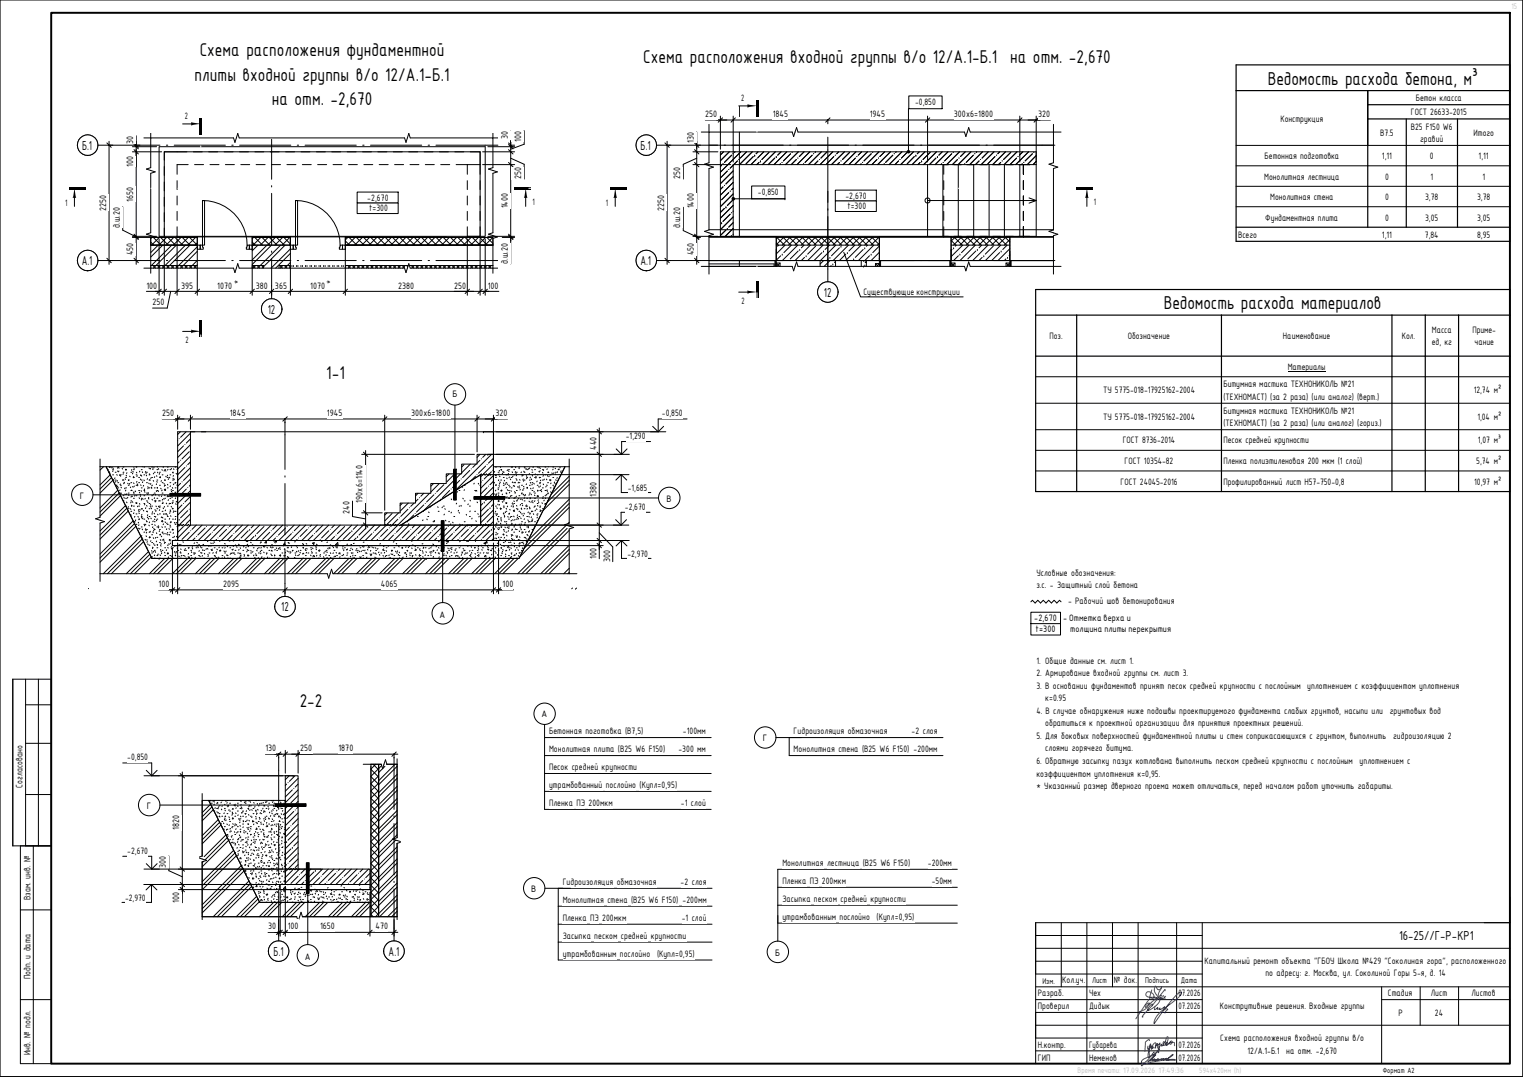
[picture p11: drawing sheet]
<svg xmlns="http://www.w3.org/2000/svg" width="594mm" height="420mm" viewBox="0 0 594 420" stroke-linecap="round" stroke-linejoin="round" font-family="sans-serif">
<defs><g id="words">
<g font-size="7.8">
<text x="250.9" y="24.6">Схема расположения входной группы в/о 12/А.1-Б.1 на отм. -2,670</text>
<text x="494.5" y="33.1">Ведомость расхода бетона, м³</text>
<text x="453.9" y="120.7">Ведомость расхода материалов</text>
<text x="127.2" y="147.9">1-1</text>
<text x="116.9" y="275.8">2-2</text>
</g>
<g font-size="7.7">
<text x="77.9" y="21.8">Схема расположения фундаментной</text>
<text x="75.9" y="31.4">плиты входной группы в/о 12/А.1-Б.1</text>
<text x="106" y="41">на отм. -2,670</text>
</g>
<g font-size="5.5">
<text x="32" y="58.5">Б.1</text>
<text x="249.9" y="58.5">Б.1</text>
<text x="31.9" y="103.5">А.1</text>
<text x="249.8" y="103.5">А.1</text>
<text x="321.4" y="116">12</text>
<text x="104.4" y="122.6">12</text>
<text x="109.7" y="238.4">12</text>
<text x="545.7" y="366.9">16-25//Г-Р-КР1</text>
<text x="106.7" y="372.8">Б.1</text>
<text x="151.6" y="372.8">А.1</text>
</g>
<g font-size="3.9">
<text x="289.1" y="39.5">2</text>
<text x="357" y="40.9">-0,850</text>
<text x="552.2" y="39.5">Бетон класса</text>
<text x="72.1" y="46.5">2</text>
<text x="275.1" y="45.6">250</text>
<text x="301.4" y="45.6">1845</text>
<text x="339.3" y="45.6">1945</text>
<text x="372.1" y="45.6">300х6=1800</text>
<text x="405" y="45.6">320</text>
<text x="499.4" y="47.4">Конструкция</text>
<text x="550.4" y="45">ГОСТ 26633-2015</text>
<text x="538.4" y="53">В7.5</text>
<text x="550.3" y="50.5">B25 F150 W6</text>
<text x="574.8" y="53">Итого</text>
<text x="51.9" y="56.1" transform="rotate(-90 51.9 56.1)">30</text>
<text x="198" y="54.3" transform="rotate(-90 198 54.3)">30</text>
<text x="203.3" y="55.3" transform="rotate(-90 203.3 55.3)">100</text>
<text x="270.6" y="55.8" transform="rotate(-90 270.6 55.8)">130</text>
<text x="554" y="55.3">гравий</text>
<text x="51.9" y="65.1" transform="rotate(-90 51.9 65.1)">100</text>
<text x="493.3" y="62.1">Бетонная подготовка</text>
<text x="539.1" y="62.1">1,11</text>
<text x="557.8" y="62.1">0</text>
<text x="576.8" y="62.1">1,11</text>
<text x="203.3" y="69.8" transform="rotate(-90 203.3 69.8)">250</text>
<text x="265.3" y="69.8" transform="rotate(-90 265.3 69.8)">250</text>
<text x="493.1" y="70.1">Монолитная лестница</text>
<text x="540.3" y="70.1">0</text>
<text x="558" y="70.1">1</text>
<text x="578.2" y="70.1">1</text>
<text x="295.6" y="76.1">-0,850</text>
<text x="329.8" y="77.7">-2,670</text>
<text x="25.4" y="80.3">1</text>
<text x="41.4" y="82.3" transform="rotate(-90 41.4 82.3)">2250</text>
<text x="51.9" y="78.7" transform="rotate(-90 51.9 78.7)">1650</text>
<text x="143.2" y="78.4">-2,670</text>
<text x="144" y="82.5">t=300</text>
<text x="198" y="81.3" transform="rotate(-90 198 81.3)">1400</text>
<text x="207.8" y="80.1">1</text>
<text x="236.3" y="80.3">1</text>
<text x="259" y="82.3" transform="rotate(-90 259 82.3)">2250</text>
<text x="270.6" y="81.3" transform="rotate(-90 270.6 81.3)">1400</text>
<text x="330.5" y="81.7">t=300</text>
<text x="426.7" y="80.1">1</text>
<text x="495.5" y="78.1">Монолитная стена</text>
<text x="540.3" y="78.1">0</text>
<text x="555.9" y="78.1">3,78</text>
<text x="576.1" y="78.1">3,78</text>
<text x="46.7" y="88.8" transform="rotate(-90 46.7 88.8)">д.ш.20</text>
<text x="265.3" y="88.9" transform="rotate(-90 265.3 88.9)">д.ш.20</text>
<text x="493.6" y="86">Фундаментная плита</text>
<text x="540.3" y="86">0</text>
<text x="555.9" y="86">3,05</text>
<text x="576.1" y="86">3,05</text>
<text x="482.9" y="92.8">Всего</text>
<text x="539.1" y="92.8">1,11</text>
<text x="555.8" y="92.8">7,84</text>
<text x="576.1" y="92.8">8,95</text>
<text x="51.9" y="99.6" transform="rotate(-90 51.9 99.6)">450</text>
<text x="270.6" y="99.6" transform="rotate(-90 270.6 99.6)">450</text>
<text x="198" y="103" transform="rotate(-90 198 103)">д.ш.20</text>
<text x="57.1" y="112.6">100</text>
<text x="70.6" y="112.6">395</text>
<text x="84.7" y="112.6">1070</text>
<text x="99.8" y="112.6">380</text>
<text x="107.3" y="112.6">365</text>
<text x="121" y="112.6">1070</text>
<text x="155.3" y="112.6">2380</text>
<text x="177.1" y="112.6">250</text>
<text x="190.3" y="112.6">100</text>
<text x="59.5" y="119.1">250</text>
<text x="289.3" y="118.5">2</text>
<text x="558.5" y="129.9">Масса</text>
<text x="574.3" y="129.9">Приме-</text>
<text x="72.3" y="133.8">2</text>
<text x="409.4" y="132.3">Поз.</text>
<text x="439.9" y="132.3">Обозначение</text>
<text x="500.5" y="132.3">Наименование</text>
<text x="546.8" y="132.3">Кол.</text>
<text x="558.5" y="134.7">ед, кг</text>
<text x="575.2" y="134.7">чание</text>
<text x="502.3" y="144.3">Материалы</text>
<text x="430.3" y="153.5">ТУ 5775-018-17925162-2004</text>
<text x="477.2" y="151.1">Битумная мастика ТЕХНОНИКОЛЬ №21</text>
<text x="477.2" y="155.9">(ТЕХНОМАСТ) (за 2 раза) (или аналог) (верт.)</text>
<text x="574.8" y="153.5">12,74 м²</text>
<text x="477.2" y="161.5">Битумная мастика ТЕХНОНИКОЛЬ №21</text>
<text x="63.3" y="162.2">250</text>
<text x="89.7" y="162.2">1845</text>
<text x="127.5" y="162.2">1945</text>
<text x="160.4" y="162.2">300х6=1800</text>
<text x="193.2" y="162.2">320</text>
<text x="258.2" y="162.4">-0,850</text>
<text x="430.3" y="163.8">ТУ 5775-018-17925162-2004</text>
<text x="477.2" y="166.2">(ТЕХНОМАСТ) (за 2 раза) (или аналог) (гориз.)</text>
<text x="576.3" y="163.8">1,04 м²</text>
<text x="244.1" y="171.2">-1,290</text>
<text x="437.9" y="173">ГОСТ 8736-2014</text>
<text x="477.2" y="173">Песок средней крупности</text>
<text x="576.4" y="173">1,07 м³</text>
<text x="232.7" y="175.5" transform="rotate(-90 232.7 175.5)">440</text>
<text x="438.7" y="181.1">ГОСТ 10354-82</text>
<text x="477.2" y="181.1">Пленка полиэтиленовая 200 мкм (1 слой)</text>
<text x="575.9" y="181.1">5,74 м²</text>
<text x="244.8" y="191.6">-1,685</text>
<text x="437.1" y="189.1">ГОСТ 24045-2016</text>
<text x="477.2" y="189.1">Профилированный лист Н57-750-0,8</text>
<text x="575" y="189.1">10,97 м²</text>
<text x="141.4" y="196" transform="rotate(-90 141.4 196)">190х6=1140</text>
<text x="232.7" y="194" transform="rotate(-90 232.7 194)">1380</text>
<text x="136.3" y="200.5" transform="rotate(-90 136.3 200.5)">240</text>
<text x="243.7" y="198.8">-2,670</text>
<text x="232.7" y="218" transform="rotate(-90 232.7 218)">100</text>
<text x="238" y="219.1" transform="rotate(-90 238 219.1)">300</text>
<text x="244.7" y="217.3">-2,970</text>
<text x="404.3" y="224.6">Условные обозначения:</text>
<text x="61.8" y="228.9">100</text>
<text x="87.1" y="228.9">2095</text>
<text x="148.5" y="228.9">4065</text>
<text x="196" y="228.9">100</text>
<text x="404.3" y="229.5">з.с. - Защитный слой бетона</text>
<text x="416.6" y="235.6">- Рабочий шов бетонирования</text>
<text x="404.3" y="258.9">1. Общие данные см. лист 1.</text>
<text x="404.3" y="263.8">2. Армирование входной группы см. лист 3.</text>
<text x="404.3" y="268.7">3. В основании фундаментов принят песок средней крупности с послойным уплотнением с коэффициентом уплотнения</text>
<text x="407.7" y="273.6">к=0.95</text>
<text x="404.3" y="278.5">4. В случае обнаружения ниже подошвы проектируемого фундамента слабых грунтов, насыпи или грунтовых вод</text>
<text x="214.2" y="286.3">Бетонная</text>
<text x="228.3" y="286.3">поготовка</text>
<text x="243.8" y="286.3">(</text>
<text x="244.7" y="286.3">В7,5)</text>
<text x="266.4" y="286.3">-100мм</text>
<text x="309.6" y="286.3">Гидроизоляция</text>
<text x="330.7" y="286.3">обмазочная</text>
<text x="355.6" y="286.3">-2 слоя</text>
<text x="407.7" y="283.3">обратиться к проектной организации для принятия проектных решений.</text>
<text x="103.5" y="292.9">130</text>
<text x="117.1" y="292.9">250</text>
<text x="132" y="292.9">1870</text>
<text x="214.2" y="293.4">Монолитная</text>
<text x="231.6" y="293.4">плита</text>
<text x="241" y="293.4">(</text>
<text x="241.9" y="293.4">В25 W6 F150)</text>
<text x="264.6" y="293.4">-300 мм</text>
<text x="309.6" y="293.4">Монолитная</text>
<text x="327" y="293.4">стена</text>
<text x="336.2" y="293.4">(</text>
<text x="337.1" y="293.4">В25 W6 F150)</text>
<text x="356.3" y="293.4">-200мм</text>
<text x="404.3" y="288.2">5. Для боковых поверхностей фундаментной плиты и стен соприкасающихся с грунтом, выполнить гидроизоляцию 2</text>
<text x="407.7" y="293.2">слоями горячего битума.</text>
<text x="49.7" y="296.6">-0,850</text>
<text x="404.3" y="298">6. Обратную засыпку пазух котлована выполнить песком средней крупности с послойным уплотнением с</text>
<text x="214.2" y="300.4">Песок</text>
<text x="223" y="300.4">средней</text>
<text x="234.7" y="300.4">крупности</text>
<text x="404.3" y="302.9">коэффициентом уплотнения к=0,95.</text>
<text x="8.8" y="307.3" transform="rotate(-90 8.8 307.3)">Согласовано</text>
<text x="214.2" y="307.3">утрамбованный</text>
<text x="236.3" y="307.3">послойно</text>
<text x="249.5" y="307.3">(</text>
<text x="250.3" y="307.3">Купл=0,95)</text>
<text x="404.4" y="308">* Указанный размер дверного проема может отличаться, перед началом работ уточнить габариты.</text>
<text x="214.2" y="314.4">Пленка</text>
<text x="224.9" y="314.4">ПЭ</text>
<text x="229.6" y="314.4">200мкм</text>
<text x="265.6" y="314.4">-1</text>
<text x="269.5" y="314.4">слой</text>
<text x="69.9" y="323.8" transform="rotate(-90 69.9 323.8)">1820</text>
<text x="49.7" y="333">-2,670</text>
<text x="64.7" y="338.7" transform="rotate(-90 64.7 338.7)">300</text>
<text x="305.2" y="337.7">Монолитная</text>
<text x="322.6" y="337.7">лестница</text>
<text x="336.5" y="337.7">(</text>
<text x="337.4" y="337.7">В25 W6 F150)</text>
<text x="361.9" y="337.7">-200мм</text>
<text x="219.5" y="345.1">Гидроизоляция</text>
<text x="240.6" y="345.1">обмазочная</text>
<text x="265.5" y="345.1">-2 слоя</text>
<text x="305.2" y="344.8">Пленка</text>
<text x="315.9" y="344.8">ПЭ</text>
<text x="320.6" y="344.8">200мкм</text>
<text x="363.4" y="344.8">-50мм</text>
<text x="11.8" y="351.2" transform="rotate(-90 11.8 351.2)">Взам. инв. №</text>
<text x="48.8" y="351.5">-2,970</text>
<text x="69.9" y="352.2" transform="rotate(-90 69.9 352.2)">100</text>
<text x="219.5" y="352.2">Монолитная</text>
<text x="236.9" y="352.2">стена</text>
<text x="246.2" y="352.2">(</text>
<text x="247" y="352.2">В25 W6 F150)</text>
<text x="266.2" y="352.2">-200мм</text>
<text x="305.2" y="351.7">Засыпка</text>
<text x="317.5" y="351.7">песком</text>
<text x="327.8" y="351.7">средней</text>
<text x="339.5" y="351.7">крупности</text>
<text x="219.5" y="359.2">Пленка</text>
<text x="230.2" y="359.2">ПЭ</text>
<text x="234.9" y="359.2">200мкм</text>
<text x="265.9" y="359.2">-1</text>
<text x="269.8" y="359.2">слой</text>
<text x="305.2" y="358.7">утрамбованным</text>
<text x="327.4" y="358.7">послойно</text>
<text x="342" y="358.7">(</text>
<text x="342.8" y="358.7">Купл=0,95)</text>
<text x="104.6" y="362.5">30</text>
<text x="112.2" y="362.5">100</text>
<text x="124.8" y="362.5">1650</text>
<text x="146.5" y="362.5">470</text>
<text x="219.5" y="366.1">Засыпка</text>
<text x="231.8" y="366.1">песком</text>
<text x="242.1" y="366.1">средней</text>
<text x="253.9" y="366.1">крупности</text>
<text x="219.5" y="373.2">утрамбованным</text>
<text x="241.8" y="373.2">послойно</text>
<text x="256.3" y="373.2">(</text>
<text x="257.1" y="373.2">Купл=0,95)</text>
<text x="469.9" y="376">Капитальный ремонт объекта &quot;ГБОУ Школа №429 &quot;Соколиная гора&quot;, расположенного</text>
<text x="11.8" y="382.1" transform="rotate(-90 11.8 382.1)">Подп. и дата</text>
<text x="414.4" y="383.7">Кол.уч.</text>
<text x="434.5" y="383.7">№ док.</text>
<text x="493.6" y="380.9">по адресу: г. Москва, ул. Соколиной Горы 5-я, д. 14</text>
<text x="404.8" y="388.7">Разраб.</text>
<text x="424.8" y="388.7">Чех</text>
<text x="459.7" y="388.7">07.2026</text>
<text x="541.4" y="388.6">Стадия</text>
<text x="558.2" y="388.6">Лист</text>
<text x="574" y="388.6">Листов</text>
<text x="404.8" y="393.7">Проверил</text>
<text x="424.8" y="393.7">Дидык</text>
<text x="459.7" y="393.7">07.2026</text>
<text x="475.9" y="393.7">Конструтивные решения. Входные группы</text>
<text x="545.5" y="396.4">Р</text>
<text x="559.7" y="396.3">24</text>
<text x="476" y="406.3">Схема расположения входной группы в/о</text>
<text x="11.8" y="411.6" transform="rotate(-90 11.8 411.6)">Инв. № подл.</text>
<text x="404.8" y="413.7">ГИП</text>
<text x="404.8" y="408.7">Н.контр.</text>
<text x="424.8" y="408.7">Губарева</text>
<text x="424.8" y="413.7">Неменов</text>
<text x="459.7" y="413.7">07.2026</text>
<text x="459.7" y="408.7">07.2026</text>
<text x="486.6" y="411.2">12/А.1-Б.1 на отм. -2,670</text>
</g>
<g font-size="3.5">
<text x="93.1" y="110.8" transform="rotate(-90 93.1 110.8)">*</text>
<text x="129.2" y="110.8" transform="rotate(-90 129.2 110.8)">*</text>
<text x="336.8" y="114.9">Существующие конструкции</text>
<text x="176.5" y="155">Б</text>
<text x="31.1" y="194.5">Г</text>
<text x="260" y="195.7">В</text>
<text x="171.5" y="240.9">А</text>
<text x="403.4" y="242.4">-2,670</text>
<text x="414.7" y="242.4">- Отметка верха и</text>
<text x="403.9" y="246.7">t=300</text>
<text x="417.5" y="246.7">толщина плиты перекрытия</text>
<text x="211.2" y="279.6">А</text>
<text x="297.5" y="289.1">Г</text>
<text x="57.2" y="315.6">Г</text>
<text x="207.3" y="347.9">В</text>
<text x="118.9" y="374.4">А</text>
<text x="302.3" y="373">Б</text>
<text x="406.6" y="383.8">Изм.</text>
<text x="426.1" y="383.6">Лист</text>
<text x="446.7" y="383.6">Подпись</text>
<text x="460.6" y="383.6">Дата</text>
</g>
<g font-size="3.4" fill="#c1c1c1">
<text x="589.7" y="3.5">15</text>
<text x="420.4" y="418.7">Время печати: 17.09.2026 17:49:36</text>
</g>
<text font-size="3.2" fill="#c1c1c1" x="467.8" y="418.6">594х420мм (h)</text>
<text font-size="3.2" x="539.4" y="418.5">Формат А2</text>
<text font-size=".5" x="429.1" y="360.1">0</text>
</g></defs>
<g fill="none" stroke="#000" stroke-width=".39">
<path d="M58.8 51.9v1.9h-2.7M72.9 59.2h-8.8v3.3M75.4 59.2h3.5M81.4 59.2h3.5M87.4 59.2h3.5M93.4 59.2h3.5M99.4 59.2h3.5M105.4 59.2h3.5M111.4 59.2h3.5M117.4 59.2h3.5M123.4 59.2h3.5M129.4 59.2h3.5"/>
<path d="M135.4 59.2h3.5M141.4 59.2h3.5M147.4 59.2h3.5M153.4 59.2h3.5M159.4 59.2h3.5M165.4 59.2h3.5M171.4 59.2h3.5M177.4 59.2h3.5M183.4 59.2h3.9v8.8M192.3 51.9v1.9h1.9M64.1 65v3.5M64.1 71v3.5"/>
<path d="M64.1 77v3.5M69.1 70.5v3.5M69.1 76.5v3.5M73.4 64.2h-4.3v3.8M75.9 64.2h3.5M79 78.2a17.3 17.3 0 0 1 17.4 17.4M79 78.2h.8v17.4h-.8zM81.9 64.2h3.5M87.9 64.2h3.5M93.9 64.2h3.5M99.9 64.2h3.5M105.9 64.2h3.5"/>
<path d="M111.9 64.2h3.5M115.3 78.2a17.3 17.3 0 0 1 17.4 17.4M115.3 78.2h.8v17.4h-.8zM117.9 64.2h3.5M123.9 64.2h3.5M129.9 64.2h3.5M135.9 64.2h3.5M141.9 64.2h3.5M147.9 64.2h3.5M153.9 64.2h3.5M159.9 64.2h3.5M165.9 64.2h3.5"/>
<path d="M171.9 64.2h3.5M177.9 64.2h9.4M182.3 64.2v3.8M182.3 70.5v3.5M182.3 76.5v3.5M187.3 70.5v3.5M187.3 76.5v3.5M58.8 92.6h18.2v3h-18.2zM58.8 93v11.6h32.3l.5 1.7 1.1-3.4 .6 1.7h64.5l.6 1.7 1.1-3.4 .5 1.7h34.2M58.8 94.4l1.2 1.2M59.3 92.6l-.5 .5M59.8 92.6l3 3"/>
<path d="M60.1 92.6l.4-.1-3.4-1.1 1.7-.6v-23.2l1.7-.5-3.4-1.1 1.7-.6v-11.6h32.3l.5 1.7 1.1-3.4 .6 1.7h64.5l.6 1.7 1.1-3.4 .5 1.7h32.3v11.6l-1.8 .6 3.5 1.1-1.7 .5v23.2l-1.8 .6 3.5 1.1-1.7 .5v13.6M60.4 92.5h3.7M61.7 95.6l-2.9 3M62.1 92.6l-3 3M62.6 92.6l3.1 3M63.5 95.6l-4.7 4.7M64.1 83v3.5M65 92.6l-3 3M65.5 92.6l2.9 3M67 95.6l-8.2 8.2M67.8 92.6l-3 3M68.3 92.6l3 3"/>
<path d="M68.8 95.6l-9 9M69.1 92.2h118.2M69.1 82.5v3.5M69.1 92.4h65.6M69.1 92.6h7.9M69.1 88.5v3.7h-5v-3.2M70.6 92.6l-3 3M71.1 92.6l3 3-9 9M72.3 95.6l-9 9M73.4 92.6l-3 3M73.9 92.6l3.1 3M76.3 92.6l-3 3"/>
<path d="M76.8 92.6l.2 .2M77 94.7l-.9 .9M77 98l-6.6 6.6M77 95.6h-18.2h18.2v8h-18.2M77 92.4v3.2M77 96.3l-8.4 8.3M77 95.6h1.1v1.6h-1.1zM78.1 95.6h.9l.3 1.6h-1.2zM96.4 95.6h.9v1.6h-1.2zM97.3 95.6h1.1v1.6h-1.1zM98.4 94.4l1.2 1.2M98.4 92.6h14.8v3h-14.8z"/>
<path d="M98.4 92.6h14.8M98.8 95.6l-.5 .5M98.9 92.6l-.5 .5M99.4 92.6l3 3M100.6 95.6l-2.2 2.2M101.7 92.6l-3 3M102.2 92.6l3 3M104.1 95.6l-5.7 5.8M104.6 92.6l-3 3M105.1 92.6l3 3M105.9 95.6l-7.5 7.6M107.4 92.6l-3 3"/>
<path d="M107.9 92.6l3 3M109.5 95.6l-9 9M110.2 92.6l-3 3M110.7 92.6l2.5 2.6M111.2 95.6l-9 9M113 92.6l-2.9 3M113.2 93.2h.1M113.2 94.3h.1M113.2 92.4h-14.8v3.2M113.2 95.2l-.3 .4M113.3 98.8l-5.8 5.8M113.3 95.6h1.1v1.6h-1.1z"/>
<path d="M113.3 92.4v3.2M113.3 97.1l-7.6 7.5M114.4 95.6h.9l.3 1.6h-1.2zM132.7 95.6h.9v1.6h-1.2zM133.6 95.6h1.1v1.6h-1.1zM134.7 92.6h57.6v3h-57.6zM134.7 92.6h56.8M134.7 94l1.6 1.6M135.7 92.6l-1 1M136.2 92.6l3 3M138.5 92.6l-3 3M139 92.6l3 3"/>
<path d="M141.3 92.6l-3 3M141.9 92.6l2.9 3M144.1 92.6l-3 3M144.6 92.6l3.1 3M147 92.6l-3 3M147.5 92.6l3 3M149.8 92.6l-3 3M150.3 92.6l3 3M152.6 92.6l-3 3M153.2 92.6l3 3M155.5 92.6l-3 3M156 92.6l3 3"/>
<path d="M158.3 92.6l-3 3M158.8 92.6l3 3M161.1 92.6l-3 3M161.6 92.6l3 3M164 92.6l-3.1 3M164.5 92.6l3 3M166.8 92.6l-3 3M167.3 92.6l3 3M169.6 92.6l-3 3M170.1 92.6l3 3M172.4 92.6l-2.9 3M172.9 92.6l3 3"/>
<path d="M174.1 92.4h-39.4v3.2h57.6M175.3 92.6l-3.1 3M175.8 92.6l3 3M178.1 92.6l-3 3M178.6 92.6l3 3M180.9 92.6l-3 3M181.4 92.6l3 3M182.3 88.5v3.7h5v-33h-123.2v33h-2v-35h127.2v35h-2M182.3 82.5v3.5M183.8 92.6l-3 3M184.3 92.6l3 3M186.6 92.6l-3 3"/>
<path d="M187.1 92.6l3 3M187.3 82.5v3.5M187.3 88.5v3.7M189.4 92.6l-3 3M189.9 92.6l2.4 2.4M192.2 92.6l-3 3M192.3 95.6h-57.6v8h24.6M192.3 95.4l-.2 .2M56.1 104.6h2.7v2M58.8 104.5l.1 .1M59.6 103.6l1.1 1M61.4 103.6l1 1"/>
<path d="M62.6 103.6l-1.1 1M63.2 103.6l1 1M64.9 103.6l1.1 1M66.7 103.6l1.1 1M67.9 103.6l-1 1M68.5 103.6l1 1M70.3 103.6l1 1M72 103.6l1.1 1M73.2 103.6l-1 1M73.8 103.6l1 1M75.6 103.6l1 1M77 103.3l-1.3 1.3"/>
<path d="M77 103.6v1M77 101.6l-3.1 3M98.4 103.5v1.1M98.5 103.5l1.1 1.1M99.7 103.6l-1 1M100.3 103.6l1 1M102.1 103.6l.7 .8M102.8 104.6v-1h-4.4v-8h14.9v8h-4.5v1M109.1 103.6l1.1 1M110.3 103.6l-1 1M110.9 103.6l1.1 1M112.7 103.6l.6 .6-.5 .4"/>
<path d="M113.3 103.6v1M113.3 102.4l-2.2 2.2M113.9 103.6h.1M114.5 103.6h.1M115.6 103.6h.1M116.2 103.6h.1M117.4 103.6h.1M118 103.6h.1M119.2 103.6h.1M119.8 103.6h.1M120.9 103.6h.1M121.5 103.6h.1"/>
<path d="M122.7 103.6h.1M123.3 103.6h.1M124.5 103.6h.1M125 103.6h.1M126.2 103.6h.1M126.8 103.6h.1M128 103.6h.1M128.6 103.6h.1M129.8 103.6h.1M130.3 103.6h.1M131.5 103.6h.1M132.1 103.6h.1"/>
<path d="M133.3 103.6h.1M133.9 103.6h.1M134.7 103.6v1M134.7 104.4l.2 .2M135.1 103.6l-.4 .4M135.7 103.6l1 1M136.9 103.6l-1.1 1M137.4 103.6l1.1 1M138.6 103.6l-1 1M139.2 103.6l1 1M140.4 103.6l-1 1M141 103.6l1 1"/>
<path d="M142.1 103.6l-1 1M142.7 103.6l1.1 1M143.9 103.6l-1 1M144.5 103.6l1 1M145.7 103.6l-1.1 1M146.3 103.6l1 1M147.4 103.6l-1 1M148 103.6l1 1M149.2 103.6l-1 1M149.8 103.6l1 1M151 103.6l-1.1 1M151.5 103.6l1.1 1"/>
<path d="M152.8 103.6l-1.1 1M153.3 103.6l1.1 1M154.5 103.6l-1 1M155.1 103.6l1 1M156.3 103.6l-1 1M156.9 103.6l.9 .9M157.8 103.8l-.8 .8M158.1 103.6l-.3 .2M158.6 103.6l.3 .2M158.9 103.8l.2 .3M159 104.4l-.1 .1M159.7 103.6h32.6"/>
<path d="M159.8 103.6l-.1 .1M160.4 103.6l1.1 1M161.6 103.6l-1 1M162.2 103.6l1 1M163.4 103.6l-1.1 1M164 103.6l1 1M165.1 103.6l-1 1M165.7 103.6l1 1M166.9 103.6l-1 1M167.5 103.6l1 1M168.6 103.6l-1 1M169.2 103.6l1.1 1"/>
<path d="M170.4 103.6l-1 1M171 103.6l1 1M172.2 103.6l-1.1 1M172.8 103.6l1 1M174 103.6l-1.1 1M174.5 103.6l1.1 1M175.7 103.6l-1 1M176.3 103.6l1.1 1M177.5 103.6l-1 1M178.1 103.6l1 1M179.3 103.6l-1.1 1M179.8 103.6l1.1 1"/>
<path d="M181.1 103.6l-1.1 1M181.6 103.6l1.1 1M182.8 103.6l-1 1M183.4 103.6l1 1M184.6 103.6l-1 1M185.2 103.6l1 1M186.3 103.6l-1 1M186.9 103.6l1.1 1M188.1 103.6l-1 1M188.7 103.6l1 1M189.9 103.6l-1.1 1M190.5 103.6l1 1"/>
<path d="M191.6 103.6l-1 1M192.2 103.6h.1"/>
</g>
<g fill="#fff">
<path d="M281 59.2h5v33h-5z"/>
<path d="M286 59.2h118.2v5h-118.2z"/>
</g>
<g fill="none" stroke="#000" stroke-width=".39">
<path d="M276.6 56.6h134.3M276.6 48.5v3h-3M282.2 59.2l-1.2 1.3M284.5 59.2l-3.5 3.5M286 59.9v.1M286.7 59.2l-.2 .2M288.4 41.3v4.2M288.4 51.5v40.9M289 59.2l-8 8M291.2 59.2l-2.5 2.5M293.4 59.2l-4.9 5M295.7 59.2l-.8 .8"/>
<path d="M297.9 59.2l-5 5M300 59.4l-2.8 2.8M302.4 59.2l-5 5M304.7 59.2l-1.3 1.3M306.9 59.2l-5 5M308.4 60l-2.8 2.8M309 59.4h.1M311.4 59.2l-5 5M313.6 59.2l-1.8 1.9M315.9 59.2l-5 5M317.4 59.9v.1M318.1 59.2l-.1 .2"/>
<path d="M320.4 59.2l-5 5M322.6 59.2l-2.4 2.5M324.9 59.2l-5 5M327.1 59.2l-.7 .8M329.4 59.2l-5 5M331.4 59.4l-2.8 2.8M333.9 59.2l-5 5M336.1 59.2l-1.3 1.3M338.4 59.2l-5 5M339.8 60l-2.8 2.8M340.4 59.4h.1M342.9 59.2l-5 5"/>
<path d="M345.1 59.2l-1.9 1.9M347.3 59.2l-5 5M348.8 59.9v.1M349.6 59.2l-.2 .2M351.8 59.2l-5 5M354.1 59.2l-2.5 2.5M356.3 59.2l-5 5M358.6 59.2l-.8 .8M360.8 59.2l-5 5M362.8 59.4l-2.8 2.8M365.3 59.2l-5 5M367.5 59.2l-1.3 1.3"/>
<path d="M369.8 59.2l-5 5M371.3 60l-2.8 2.8M371.8 59.4h.1M374.3 59.2l-5 5M376.5 59.2l-1.9 1.9M378.7 59.2l-4.9 5v28M380.3 59.9l-.1 .1M381 59.2l-.2 .2M383.2 59.2l-5 5M385.5 59.2l-2.4 2.5M387.7 59.2l-5 5M390 59.2l-.8 .8"/>
<path d="M392.2 59.2l-5 5M394.3 59.4l-2.9 2.8M396.7 59.2l-5 5M399 59.2l-1.4 1.3M401.2 59.2l-5 5M402.7 60l-2.8 2.8M403.3 59.4h.1M410.9 48.5v3h3M281.5 64.5l-.5 .4M282 72.9l-1 1M282.1 63.9h-.1M282.6 72.3h.1"/>
<path d="M283.7 66.7l-2.7 2.7M284.3 75.1l-2.8 2.8M284.3 66.1v.1M284.9 74.5l-.1 .1M285.4 60.5l-2.8 2.9M286 69l-2.8 2.8M286 73.4l-.6 .6M286 64.4l-1.2 1.2M286 77.9l-2.3 2.3M286 66.7l-5 5M286 71.2l-5 5M286 75.6l-5 5"/>
<path d="M287.6 62.8l-1.4 1.4M288.2 62.2h.1M293.8 61.1l-2.8 2.8M294.4 60.5h.1M296.1 63.4l-.9 .8M296.6 62.8h.1M302.2 61.7l-2.5 2.5M302.8 61.1h.1M304.5 63.9l-.3 .3M305 63.3v.1M310.6 62.2l-2 2M311.2 61.6v.1"/>
<path d="M313.5 63.9h.1M316.8 60.5l-2.8 2.9M319.1 62.8l-1.5 1.4M319.7 62.2h-.1M322.9 74.6v29.3M325.2 61.1l-2.8 2.8M325.8 60.5h.1M327.5 63.4l-.9 .8M328 62.8h.1M333.7 61.7l-2.6 2.5M334.2 61.1h.1M335.9 63.9l-.3 .3"/>
<path d="M336.5 63.3v.1M342.1 62.2l-2 2M342.7 61.6l-.1 .1M344.9 63.9h.1M348.3 60.5l-2.9 2.9M350.5 62.8l-1.4 1.4M351.1 62.2h.1M356.7 61.1l-2.8 2.8M357.2 60.5h.1M358.9 63.4l-.9 .8M359.5 62.8h.1M361.8 78.2h42.4l-2.8 1"/>
<path d="M361.8 64.2v28M365.1 61.7l-2.6 2.5M365.7 61.1h.1M367.3 63.9l-.3 .3M367.8 64.2v28M367.9 63.3v.1M368.1 64.2v3.8M368.1 70.5v3.5M368.1 76.5v3.5M373.5 62.2l-2 2M374.1 61.6v.1M376.3 63.9h.1"/>
<path d="M379.7 60.5l-2.8 2.9M379.8 64.2v28M381.9 62.8l-1.4 1.4M382.5 62.2h.1M385.8 64.2v28M388.1 61.1l-2.8 2.8M388.7 60.5h.1M390.3 63.4l-.8 .8M390.9 62.8h.1M391.8 64.2v28M396.5 61.7l-2.6 2.5M397.1 61.1h.1"/>
<path d="M397.4 64.3h4.3M397.8 64.2v28M398.8 63.9l-.4 .3M399.2 68v-3.8v3.8M399.2 64.2v3.8M399.2 70.5v3.5M399.2 76.5v3.5M399.4 63.3l-.1 .1M401.4 77.2l2.8 1M401.7 64.2v.1M404.2 64.2h-118.2v28h-5v-33h123.2v33h-18.4M404.2 62.9l-1.2 1.3"/>
<path d="M404.2 60.7l-3.5 3.5M276.6 89.6h134.3M281.5 86.9h.1M282.6 81.3l-1.6 1.6M283.2 80.7h.1M283.2 89.7l-2.2 2.2M283.7 89.2h.1M284.8 83.6l-2.8 2.8M285.4 83h.1M285.4 92l-.2 .2M286 91.4h.1M286 89.1l-3.1 3.1"/>
<path d="M286 92.2h75.8M286 82.4h.1M286 86.9l-1.7 1.7M286 80.1l-5 5M286 84.6l-5 5M302.8 94.9l.8 .7M302.8 92.4v11.5v-1.3h1.5v1.3M302.8 92.6h40.2M302.8 95.6h40.2M303 92.6l3 3M303.2 92.6l-.4 .4M303.7 95.6l-.4 .5"/>
<path d="M304.5 99.8l-1.7 1.7M305.1 99.1h.1M305.5 92.6l3 3M305.6 92.6l-2.8 2.9M306.2 95.6l-3.4 3.5M308 92.6l3 3M308.1 92.6l-3 3M308.7 95.6l-2.9 3M310.5 92.6l2.9 3M310.6 92.6l-3 3M311.2 95.6l-6 6M311.4 97.9l-3.1 3.1"/>
<path d="M311.9 97.3h.1M312.9 92.6l3 3M313.1 92.6l-3 3M313.6 95.6l-1 1.1M314.4 99.8h.1M315.4 92.6l3 3M315.5 92.6l-3 3M316.1 95.6l-6 6M317.9 92.6l3 3M318 92.6l-3 3M318.1 96.1l-3.1 3M320.3 92.6l3 3"/>
<path d="M320.5 92.6l-3 3M320.6 98.6l-3.1 3M321 95.6l-5.9 6M321.2 97.9h.1M322.8 92.6l3 3M323 92.6l-3 3M323.5 95.6l-1.6 1.7M325.3 92.6l3 3M325.5 92.6l-3.1 3M326 95.6l-6 6M327.4 96.7l-3 3.1M327.8 92.6l3 3"/>
<path d="M327.9 92.6l-3 3M328 96.1h.1M329.9 99.1l-2.5 2.5M330.2 92.6l3 3M330.4 92.6l-3 3M330.5 98.6h.1M331 95.6l-6 6M332.7 92.6l3 3M332.9 92.6l-3 3M333.5 95.6l-2.4 2.3M335.2 92.6l3 3M335.4 92.6l-3 3"/>
<path d="M335.9 95.6l-6 6M336.7 97.3l-3.1 3.1M337.3 96.7h.1M337.7 92.6l2.9 3M337.8 92.6l-3 3M338.4 95.6l-.5 .5M339.2 99.8l-1.9 1.8M339.8 99.1h.1M340.1 92.6l2.9 2.9M340.3 92.6l-3 3M340.9 95.6l-6.1 6M342.6 92.6l.4 .4"/>
<path d="M342.8 92.6l-3 3M343 96l-2.6 2.6M343 92.4v11.5v-1.1h-1.5v1.1M343 98.4l-3.2 3.2M343 92.4h28v9.2h-28zM343 94.9l-.7 .7M361.8 92.2h6.3M368.1 92.2h.1M368.1 92.2h17.7M368.1 82.5v3.5M368.1 88.5v3.7M371 92.4v11.5v-1.3h1.5v1.3"/>
<path d="M371 92.6h22.9M371 93.8l1.8 1.8M371 95.6h22.9M371.3 97.3l-.3 .4M372 96.7h.1M372.3 92.6l3 3M372.5 92.6l-1.5 1.5M373 95.6l-.4 .5M373.8 99.8l-1.8 1.8M374.4 99.1h.1M374.8 92.6l3 3M374.9 92.6l-3 3"/>
<path d="M375.5 95.6l-4.5 4.5M377.3 92.6l3 3M377.4 92.6l-3 3M378 95.6l-2.9 3M379.7 92.6l3 3M379.9 92.6l-3 3M380.4 95.6l-5.9 6M380.7 97.9l-3.2 3.1M381.2 97.3h.1M382.2 92.6l3 3M382.3 92.6l-2.9 3M382.9 95.6l-1 1.1"/>
<path d="M383.7 99.8h.1M384.7 92.6l3 3M384.8 92.6l-3 3M385.4 95.6l-6 6M387.2 92.6l3 3M387.3 92.2h2.9M387.3 92.6l-3 3M387.4 96.1l-3.1 3M389.6 92.6l3 3M389.8 92.6l-3 3M389.9 98.6l-3.1 3M390.3 95.6l-5.9 6"/>
<path d="M390.5 97.9h.1M392.1 92.6l1.8 1.8M392.3 92.6l-3.1 3M392.3 92.2h3M392.8 95.6l-1.6 1.7M393.9 99.5l-.3 .3M393.9 97l-4.6 4.6M393.9 92.4v11.5v-1.3h-1.5v1.3M393.9 93.5l-2.2 2.1M397.4 92.2h4.3M399.2 92.2h.1M399.2 88.5v3.7v-3.7"/>
<path d="M399.2 92.2v.2v-.2M399.2 82.5v3.5M399.2 88.5v3.7M273.6 103.9h3M276.6 103h25.4v.9h-25.4M276.6 101.6h134.3h-17v-9.2h17h-134.3h26.2v9.2M276.6 103.9v3M288.4 101.6v2.3M302.3 101.6v2.3M302.5 101.6v2.3M302.8 102.6l1.3 1.3M304.3 102.6l-1.3 1.3"/>
<path d="M313.8 100.4l-1.2 1.2M319.9 101.6v2.3M321.3 101.6l-1.4 1.4M323.1 101l-.6 .6M323.7 100.4h.1M323.8 101.6l-2.3 2.3M324.2 103.6l-.3 .3M324.9 103h.1M325.9 102l-.4 .4M325.9 101.6v2.3M333 101h.1M336 101.6v2.3"/>
<path d="M336.8 103.8h.1M336.9 101.6h.1M337.3 103.4h.1M337.8 102.1l.1 .3h-.4zM337.9 101.6v2.3M341.5 102.8l1.1 1.1M343 102.8l-1.1 1.1M343 100.9l-.1 .1M343.3 101.6v2.3M343.5 101.6v2.3M370.5 101.6v2.3M370.7 101.6v2.3"/>
<path d="M371 102.6l1.3 1.3M372.5 102.6l-1.3 1.3M383.1 100.4l-1.2 1.2M392.4 101l-.6 .6M392.4 102.6l1.3 1.3M393 100.4h.1M393.9 102.6l-1.3 1.3M394.2 101.6v2.3M394.4 101.6v2.3M413.9 103.9h-35.4l-.6-1.7-1.1 3.5-.6-1.8h-64.9l-.6-1.7-1.1 3.5-.6-1.8h-32.4v-12l1.7-.5-3.5-1.1 1.8-.6v-24l1.7-.5-3.5-1.1 1.8-.6v-12h32.4l.6 1.8 1.1-3.5 .6 1.7h64.9l.6 1.8 1.1-3.5 .6 1.7h32.4v12l-1.7 .6 3.4 1.1-1.7 .5v24l-1.7 .6 3.4 1.1-1.7 .5v15"/>
<circle cx="361.8" cy="78.2" r="1.01"/>
</g>
<g fill="#fff">
<path d="M69.3 204.9h123.2v6h-123.2z"/>
<path d="M69.3 168.4h5v36.3h-5z"/>
<path d="M187.5 185.2h5v19.7h-5z"/>
<path d="M150.1 177.2h42.4v27.7h-42.4z"/>
<path d="M67.3 210.9h127.2v2h-127.2z"/>
<path d="M156.4 185.2h31.1v19.7h-31.1z"/>
</g>
<g fill="none" stroke="#000" stroke-width=".39">
<path d="M39 179.1v22.7l-1.7 .6 3.5 1.1-1.8 .5v22.8M69.3 171.7h.1M69.9 171.1v.1M70.4 168.4l-1.1 1.1M70.5 179.5l-.1 .1M71.6 173.9l-2.3 2.3M72.1 173.4h.1M72.6 168.4l-2.2 2.2M73.8 176.2l-2.8 2.8M74.3 169l-5 5M74.3 173.5l-5 5M74.3 178l-5 5"/>
<path d="M74.3 168.4h118.2v8.8M74.3 171.2l-1.6 1.6M187.2 179.6l-1.1 1.1M187.2 177.2l-1.1 1.2M187.8 179h-.1M189.5 177.2l-1.2 1.2M191.7 177.2l-14.2 14.2M192.5 178.8l-2 1.9M222 179.1v25l-1.7 .6 3.5 1.1-1.8 .6v17.4M39 182.1h2.4l17.9 35.7h143.2l17.9-35.7h1.6M40.4 182.1l-1.4 1.3M41.4 182.1h27.9v28.8h-2v2h127.2v-2h-2v-28.8h27.9l-17.9 35.7h-143.2z"/>
<path d="M42 183.2h.2M42.6 182.1l.2 .3M42.7 184l-.2 .3M42.7 184.4l.2 .3M42.9 182.2h.4M43 185.3l-4 3.9M43.5 186.3l-4.5 4.5M43.7 182.2l-.1 .3M43.9 185.3h.4M43.9 183.2h.4M44 182.5l.2 .3M44 187.4l-5 5"/>
<path d="M44.1 183.6l-.2 .3M44.3 187l.1 .3M44.9 186.4l-.2 .3M45 184.2h.3M45 187.3h.3M45.2 187.8l-.1 .3M45.5 185.1l.2 .3M45.6 189.2l-.2 .3M45.7 187.4l.1 .3M45.8 189.7l.2 .2M45.9 183.7l.2 .3M46 182.2h.3"/>
<path d="M46 188.3h.3M46 190.3h.3M46 191.2l-7 7M46 182.4l-.2 .3M46.3 182.4l.1 .3M46.4 183.8l-.2 .3M46.5 192.3l-7.5 7.5M46.7 185.2l-.1 .3M46.9 191.1l-.2 .3M46.9 185.5l.2 .3M47 185.3h.3M47 189.3h.3"/>
<path d="M47 192.4h.3M47 188.8l-.2 .3M47 193.3l-8 8M47.2 190l.2 .3M47.2 192.5l-.1 .3M47.7 182.7l.1 .3M48 193.4h.3M48 182.2h.3M48 184.2h.3M48 187.3h.3M48 187.1l-.2 .3M48 195.4h.3"/>
<path d="M48.1 184.8l-.1 .3M48.3 194.1l.2 .3M48.4 188.5l-.2 .2M48.4 188.1l.2 .3M48.6 190.4l.2 .3M48.7 192.7l.2 .3M48.8 186.8l.2 .2M49 197.2l-10 9.9M49 183.2h.4M49 186.3h.4M49 190.3h.4M49 194.4h.4"/>
<path d="M49.1 183.1l.1 .3M49.1 197.4h.3M49.1 191.2l-.2 .3M49.1 183l-.1 .3M49.2 185.4l.2 .3M49.4 195.8l.1 .3M49.5 192.6l-.2 .3M49.5 198.3l-10.5 10.4M49.5 184.4l-.1 .3M49.8 188.5l.2 .3M49.9 194l-.2 .3M50 189.3h.4"/>
<path d="M50 187.3h.4M50 192.4h.4M50 198.5h.4M50 199.3l-11 11M50.1 193l.2 .3M50.1 197.7l-.2 .3M50.3 187.2l-.2 .3M50.6 185.8l.2 .2M50.6 188.6l-.1 .3M50.9 198.5l.1 .3M51 190l-.2 .2M51 191.3h.4"/>
<path d="M51 195.4h.4M51 199.5h.4M51 184.2h.4M51 188.3h.4M51.1 195.9l-.1 .3M51.3 197.1l.1 .3M51.3 193.6l-.2 .3M51.3 191.2l.2 .2M51.4 183.2l-.1 .3M51.5 197.3l-.2 .3M51.5 193.4l.1 .3M51.6 195.7l.2 .3"/>
<path d="M51.7 189.8l.2 .3M51.8 183.9l.2 .2M51.8 184.6l-.2 .3M52 186.1l.1 .3M52.1 197.4h.3M52.1 183.2h.3M52.1 186.3h.3M52.1 192.4h.3M52.1 194.4h.3M52.1 188.4l.2 .3M52.1 185.9l-.1 .3M52.2 182.5l.2 .3"/>
<path d="M52.3 191.9l-.2 .3M52.3 198.8l.1 .3M52.4 189.6l-.2 .3M52.7 193.3l-.2 .2M52.7 191.5l.2 .3M53 196l.2 .3M53.1 185.3h.3M53.1 189.3h.3M53.1 193.4h.3M53.1 182.2h.3M53.1 196.4h.3M53.2 184.2l.2 .3"/>
<path d="M53.2 182.1v.1M53.4 196l-.2 .3M53.4 187.8l-.2 .3M53.5 188.8l.2 .3M53.5 185.6l-.1 .3M53.8 197.4l-.2 .3M53.8 189.2l-.2 .3M54.1 191.3h.3M54.1 197.4h.3M54.1 199.5h.3M54.1 186.3h.3M54.1 188.3h.3"/>
<path d="M54.1 198.8l-.1 .3M54.3 194.2l.1 .3M54.4 196.4l.2 .3M54.5 192l-.2 .3M54.5 198.7l.2 .3M54.6 183.8l-.2 .3M54.6 192.8l.2 .3M54.7 186.9l.2 .3M54.9 189.1l.1 .3M54.9 193.4l-.2 .3M54.9 185.2l-.1 .3M55 191.4l.2 .3"/>
<path d="M55.1 185.5l.2 .3M55.1 183.2h.3M55.1 187.3h.3M55.1 190.3h.3M55.1 194.4h.3M55.1 198.5h.3v.2M55.3 194.8l-.2 .3M55.5 184.1l.2 .3M55.5 182.1h.1M55.7 194.5l.1 .3M55.7 188l-.2 .3M55.9 199.1l.2 .2"/>
<path d="M56 189.4l-.1 .3M56.1 187.2l.2 .3M56.1 185.3h.4M56.1 191.3h.4M56.1 193.4h.4M56.1 182.2h.4M56.1 196.4h.4M56.4 191.8l.2 .3M56.4 190.8l-.1 .3M56.5 196.7l-.1 .3M56.7 194.4l-.2 .3M56.8 183.9l-.1 .3"/>
<path d="M56.9 198.1l-.2 .3M56.9 184.4l.1 .3M57.1 195.4h.4M57.1 199.5h.4M57.1 184.2h.4M57.1 188.3h.4M57.1 192.4h.4M57.2 197.2l.2 .3M57.2 185.3l-.1 .3M57.3 199.4l.2 .3M57.6 186.7l-.2 .3M57.6 195.8l.1 .3"/>
<path d="M57.7 189.9l.1 .3M57.7 192.7l-.2 .3M57.8 192.2l.1 .2M57.8 190.4l-.1 .3M58 188.5l.2 .3M58 194.1l.1 .6M58.1 182.5l.2 .3M58.2 185.3h.3M58.2 187.3h.3M58.2 190.3h.3M58.2 196.4h.3M58.2 198.5h.3"/>
<path d="M58.2 184.8l.2 .3M58.4 187.1l.1 .3M58.6 197.6l.2 .2M58.8 182.7l-.2 .3M58.8 196.8l-.2 .3M58.8 188.6l-.1 .3M59 186.4l-.2 .2M59.2 189.3h.3M59.2 193.4h.3M59.2 197.4h.3M59.2 182.2h.3M59.2 186.3h.3"/>
<path d="M59.2 198.2l-.2 .3M59.2 190v.5M59.3 194.8l.2 .3M59.5 182.9l.2 .3M59.6 199.6l-.2 .3M59.8 187.5l.1 .2M59.9 192.8l-.1 .3M60 184.6l-.2 .3M60.1 182.3l-.2 .3M60.2 195.4h.3M60.2 184.2h.3M60.2 190.3h.3"/>
<path d="M60.2 192.4h.3M60.3 194.2l-.2 .3M60.4 186l-.2 .3M60.4 198.8l.2 .3M60.6 192.9l.1 .3M60.7 195.2l.2 .3M60.7 195.6l-.2 .2M60.8 197.4l.2 .3M60.9 199.2l-.2 .3M61 191.5l.1 .3M61 185.6l.2 .2M61.1 188.8l-.1 .3"/>
<path d="M61.2 187.8l.1 .3M61.2 191.3h.3M61.2 183.2h.3M61.2 187.3h.3M61.2 194.4h.3M61.2 198.5h.3M61.3 190.1l.2 .3M61.4 184.2l.2 .3M61.5 190.2l-.2 .3M61.5 182.1l-.2 .1M61.8 182.8l.1 .3M61.8 191.5l-.1 .3"/>
<path d="M61.9 197.4l-.1 .3M62 193.3l.1 .2M62.1 195.2l-.2 .3M62.2 197.8l.2 .3M62.2 189.3h.4M62.2 195.4h.4M62.2 197.4h.4M62.2 184.2h.4M62.3 184.7l-.2 .3M62.3 198.8l-.2 .3M62.4 185.9l.2 .4h-.4M62.6 186.1l-.1 .3"/>
<path d="M62.7 190.5l.2 .3M63 187.5l-.2 .3M63.1 193.4l-.2 .3M63.2 183.2l.1 .3M63.2 185.3h.4M63.2 199.5h.4M63.2 188.3h.4M63.2 192.4h.4M63.2 196.4h.4M63.2 191.2l-.1 .3M63.5 194.8l-.2 .3M63.5 195.9l.1 .3"/>
<path d="M63.6 198.2l.2 .3M63.8 182.1l-.2 .3M63.8 194.5l.2 .3M64 188.6l.1 .3M64.1 190.8l.2 .3M64.1 183.5l-.1 .3M64.2 193.1l.2 .3M64.2 197.6l-.2 .3M64.3 189.3h.3M64.3 191.3h.3M64.3 183.2h.3M64.3 194.4h.3"/>
<path d="M64.3 189.4l-.2 .3M64.3 187.2l.2 .3M64.4 187.2l-.2 .2M64.6 183.6l.1 .2M64.6 199l-.2 .3M64.6 190.8l-.1 .3M64.7 185.8l.1 .3M64.8 196.3l.2 .3M65.3 193.4h.3M65.3 197.4h.3M65.3 182.2h.3M65.3 186.3h.3"/>
<path d="M65.3 190.3h.3M65.3 188.9l.2 .3M65.4 193.5l-.2 .3M65.4 185.4l-.2 .3M65.5 183.1l-.1 .3M65.6 193.5l.2 .3M65.7 194.9l-.1 .3M65.8 186.8l-.2 .3M66.1 186.2l.1 .3M66.1 196.3l-.2 .3M66.3 185.3h.3M66.3 199.5h.3"/>
<path d="M66.3 183.2h.3M66.3 188.3h.3M66.3 194.4h.3M66.3 196.4h.3M66.3 200l-.1 .3M66.4 198.9l.1 .3M66.5 189.5l-.2 .3M66.8 197.5l.1 .3M66.8 191.6l.2 .3M66.9 190.9l-.2 .3M66.9 182.8l-.1 .2M67 193.8l.2 .3"/>
<path d="M67.1 196.1l.2 .3M67.2 190.2l.2 .3M67.3 192.3l-.2 .3M67.3 191.3h.3M67.3 195.4h.3M67.3 184.2h.3M67.3 187.3h.3M67.3 198.5h.3M67.3 198.2l-.1 .3M67.3 184.3l.2 .3M67.5 186.6l.1 .3M67.5 196l-.2 .3"/>
<path d="M67.6 188.8l.2 .3M67.7 182.9l.2 .3M67.7 185.5l-.2 .3M67.7 199.6l-.1 .3M67.8 199.3l.1 .3M68 186.9l-.1 .3M68.2 192l.2 .2M68.3 193.4h.4M68.3 199.5h.4M68.3 182.2h.4M68.3 190.3h.4M68.5 194.2l-.1 .3"/>
<path d="M68.5 196.5l.2 .3M68.7 191.9l-.2 .3M68.7 188.3l-.5 .3M68.7 184.7l.2 .3M68.9 195.6l-.2 .3M69 189.2l.2 .3M69.2 182.9l-.2 .3M69.9 180.1l-.6 .6M70.4 188.6l-1.1 1.1M71 197l-1.7 1.7M71 188h.1M71.6 196.4h.1"/>
<path d="M72.1 182.4l-2.8 2.8M72.7 190.8l-2.8 2.8M72.7 181.8h.1M73.2 199.2l-2.8 2.8M73.3 190.2h-.1M73.8 198.6v.1M74.3 193.7l-2.2 2.1M74.3 184.7l-2.7 2.7M74.3 189.2l-.5 .5M74.3 182.5l-5 5M74.3 186.9l-5 5M74.3 191.4l-5 5"/>
<path d="M74.3 195.9l-5 5.1M74.3 180.2l-1.1 1.1M156.9 196.4l-.8 .8M159.1 198.7l-2.8 2.8M159.3 196.3l-3.2 3.1M159.7 198.1h.1M161.5 196.3l-1.3 1.2M163.1 194.7l-1 1M163.1 192.4l-1 1.1M163.7 194.1l-.1 .1M164.8 199.5h.4M165.3 192.4l-1.1 1.2"/>
<path d="M165.3 197l-2.8 2.8M165.9 196.4h.1M167.2 199.7l.2 .3M167.5 192.4l-12.7 12.7-.5-.5-.5 .5-.5-.5-.5 .5-.5-.5-.5 .5-.5-.5-.5 .5-.5-.5-.2 .3M168.1 197.5l-.2 .3M169.1 188.6l-1 1.1M169.2 193l-2.8 2.8M169.8 192.4v.1M170.7 197.7l.2 .3M170.9 199.5h.4M171.4 188.6l-3.3 3.3M171.5 195.3h-.1"/>
<path d="M171.8 195.1l-.1 .2M172 194.7h.1M172.6 197.8l-.2 .3M173 197.4h.3M173.1 189.1l-2.8 2.8M173.3 194.1l.1 .1M173.5 198.4l.2 .3M175 199.5h.3M175.2 184.9l-1.1 1M175.4 191.3l-2.8 2.9M175.5 192.7v.1M176 190.8h.1"/>
<path d="M176 194.6l.2 .3M176.1 199.8l-.2 .3M177 193.4h.4M177.1 185.2l-2.8 2.8M178.1 196.3l-.1 .3M178.4 191.8l-.1 .3M178.9 199.1l-.2 .3M179.1 199.9l.1 .3M179.1 191.3h.3M179.1 197.4h.3M179.3 187.4l-2.8 2.8M179.7 184.9l-14.4 14.3"/>
<path d="M179.8 197.1l.2 .3M179.9 186.9h.1M180.3 189.8l.2 .3M180.5 194.4l.2 .2M181 181.3l-.9 .9M181.1 189.3h.3M181.1 195.4h.3M181.2 191.1l-.2 .2M182.7 196.6l-.2 .3M183.1 197.4h.4M183.3 183.5l-2.8 2.8M183.3 195.1l.2 .3"/>
<path d="M183.4 199.3l-.1 .3M183.5 181.1l-3.4 3.3M183.8 182.9h.1M185 188.5l-.2 .3M185.2 191.3h.3M185.2 199.5h.3M185.5 185.8l-1.8 1.8M185.7 181.1l-1.3 1.3M185.7 191.3l-.2 .3M185.8 191.3l.2 .3M186 185.2h.1M186.1 195.8l.2 .3"/>
<path d="M186.5 194.1l-.2 .3M186.6 188.6l.1 .2M187.2 189.3h.3M187.2 195.4h.3M187.3 185.8l.2 .3M187.3 185.3h.2M187.5 185.2l.2-.3 .5 .5 .5-.5 .5 .5 .5-.5 .5 .5 .5-.5 .5 .5 .3-.2M187.5 185.2v19.7M187.5 185.2l-31.4 19.7M187.7 188l-.2 .3M188.2 185.3l-.7 .7M188.3 196.4l-.8 .8"/>
<path d="M188.3 187.4h.1M188.9 195.8h.1M189.4 181.8l-2.8 2.8M190 190.2l-2.5 2.5M190 181.2v.1M190.4 185.3l-1.5 1.6M190.5 189.7h.1M190.5 198.7l-2.8 2.8M191.1 198.1h.1M191.7 184.1l-1 .9M192.2 192.5l-2.8 2.8M192.3 183.5h-.1"/>
<path d="M192.5 185.5l-5 5M192.5 190l-5 5M192.5 194.5l-5 5M192.5 199l-5 5M192.5 181l-4 4M192.5 196.7l-.8 .8M192.5 187.7l-1.4 1.4M192.5 185.3h.1M192.5 187.3h.1M192.5 190.3h.1M192.5 196.4h.1M192.5 198.5h.1"/>
<path d="M192.5 200l.2 .3M192.6 182.5l-.1 .2M192.6 196.6l-.1 .3M192.7 188.1l.2 .3M192.9 183.9l-.1 .3M193 192.7l.2 .3M193.3 189.3h.3M193.3 193.4h.3M193.3 197.4h.3M193.3 182.2h.3M193.3 186.3h.3M193.3 185.3l-.1 .3"/>
<path d="M193.4 199.4l-.2 .3M193.4 191.2l-.2 .3M193.5 185.4l.1 .2M193.5 189l-.1 .3M193.8 198.1l.2 .3M193.8 192.6l-.2 .3M194.2 196.7l.1 .3M194.3 190.8l.1 .3M194.3 195.4h.3M194.3 184.2h.3M194.3 190.3h.3M194.3 192.4h.3"/>
<path d="M194.4 193l.2 .3M194.5 195.3l.2 .3M194.5 195.4l-.2 .3M194.6 187.2l-.2 .3M194.6 189.4l.2 .3M194.7 185l-.2 .3M194.7 183.5l.2 .3M194.9 185.7l.1 .3M194.9 196.8l-.2 .3M194.9 188.6l-.1 .3M195 188l.1 .3M195.1 182.1l.2 .3"/>
<path d="M195.2 198.5l.1 .3M195.3 198.2l-.2 .3M195.3 191.3h.4M195.3 183.2h.4M195.3 187.3h.4M195.3 194.4h.4M195.3 198.5h.4M195.7 191.1l.1 .3M195.7 191.4l-.2 .3M195.7 183.2l-.2 .3M195.9 195.7l.2 .3M196 192.7l-.1 .3"/>
<path d="M196.1 184.6l-.2 .3M196.1 183.9l.2 .2M196.3 189.3h.4M196.3 195.4h.4M196.3 197.4h.4M196.3 184.2h.4M196.3 186.3h.4M196.4 188.4l.1 .3M196.4 194.1l-.1 .3M196.7 197.8l-.2 .3M196.8 187.4l-.1 .2M197.1 199.7l.1 .3"/>
<path d="M197.2 193.8l.2 .3M197.2 188.7l-.2 .3M197.4 185.3h.3M197.4 199.5h.3M197.4 188.3h.3M197.4 192.4h.3M197.4 196.4h.3M197.4 198.3l.2 .3M197.5 192.4l.2 .3M197.6 190.1l-.2 .3M197.6 186.5l.2 .3M197.7 196l-.2 .3-.2-.3"/>
<path d="M197.8 188.7l.1 .3M197.8 193.8l-.2 .3M197.9 191l.2 .3M198 183.3l-.2 .3M198 185.1l.2 .3M198 197.4l-.1 .3M198.4 183.7l.1 .3M198.4 189.3h.3M198.4 191.3h.3M198.4 183.2h.3M198.4 194.4h.3M198.4 184.7l-.2 .3"/>
<path d="M198.5 194.1l.2 .3M198.7 186.1l-.2 .3M198.8 198.7l.2 .3M198.8 192l-.1 .3M199 189.7l-.2 .3M199 186.9l.2 .3M199.2 193.4l-.2 .3M199.3 191.4l.2 .3M199.4 193.4h.3M199.4 197.4h.3M199.4 182.2h.3M199.4 186.3h.3"/>
<path d="M199.4 190.3h.3M199.8 184.1l.1 .3M199.9 182.1l-.2 .3M199.9 196.2l-.1 .3M200 188l-.2 .3M200.1 196.8l.1 .3M200.1 185.7l-.2 .3M200.2 199.1l.2 .2M200.3 197.6l-.2 .3M200.4 189.4l-.2 .3M200.4 185.3h.3M200.4 199.5h.3"/>
<path d="M200.4 183.2h.3M200.4 188.3h.3M200.4 194.4h.3M200.4 196.4h.3M200.4 195.4l.2 .3M200.6 189.5l.1 .3M200.7 199l-.2 .3M200.7 191.8l.2 .2M200.8 194l.2 .3M200.9 188.1l.2 .3M201 182.2l.2 .3M201.1 192.2l-.2 .2"/>
<path d="M201.1 184l-.2 .2M201.2 184.4l.1 .3M201.3 186.7l.2 .3M201.4 191.3h.4M201.4 195.4h.4M201.4 184.2h.4M201.4 187.3h.4M201.4 198.5h.4M201.5 197.2l.1 .2M201.5 193.5l-.2 .3M201.5 185.3l-.2 .3M201.8 194.9l-.1 .3"/>
<path d="M201.9 189.9l.2 .3M202.1 198.6l-.2 .3M202.2 194.4l.2 .3M202.3 188.1l-.2 .3M202.4 182.5l.2 .3M202.4 193.4h.4M202.4 199.5h.4M202.4 182.2h.4M202.4 188.3h.4M202.4 190.3h.4M202.6 189.5l-.2 .3M202.7 187.1l.2 .3"/>
<path d="M203 199.8l.2 .3M203 190.9l-.2 .3M203.1 196.8l-.2 .3M203.2 194.6l-.1 .3M203.4 198.4l.1 .3M203.4 184.1l-.2 .3M203.4 185.3h.4M203.4 189.3h.4M203.4 192.4h.4M203.4 196.4h.4M203.4 198.2l-.1 .3M203.4 192.5l.2 .3"/>
<path d="M203.6 194.8l.2 .3M203.7 197l.2 .3M203.8 185.5l-.2 .3M203.8 191.1l.2 .3M203.9 185.2l.2 .3M204.1 187.5l.2 .2M204.1 186.9l-.1 .3M204.2 189.7l.2 .3M204.3 192.8l-.2 .3M204.3 183.8l.2 .3M204.4 190.5l-.2 .3M204.5 193.4h.3"/>
<path d="M204.5 195.4h.3M204.5 182.2h.3M204.5 184.2h.3M204.5 187.3h.3M204.5 198.5h.3M204.6 194.2l-.2 .3M204.7 182.4l.1 .3M204.8 192.9l.2 .3M205.1 197.4l.2 .3M205.3 185.5l.2 .3M205.3 182.8l-.2 .3M205.4 197l-.2 .3"/>
<path d="M205.4 188.8l-.2 .3M205.5 197.4h.3M205.5 183.2h.3M205.5 186.3h.3M205.5 190.3h.3M205.5 194.4h.3M205.5 186.5l-.1 .3M205.6 190.1l.2 .3M205.7 198.3l-.1 .3M205.8 190.2l-.2 .3M206.1 182.8l.1 .3M206.1 199.7l-.2 .3"/>
<path d="M206.4 195.5l.1 .3M206.5 197.8l.2 .3M206.5 189.3h.3M206.5 187.3h.3M206.5 192.4h.3M206.5 198.5h.3M206.5 193l-.2 .2M206.5 184.7l-.1 .3M206.7 182.5l-.2 .3M206.7 194.1l.2 .3M206.8 188.2l.2 .3M206.9 194.3l-.2 .3"/>
<path d="M206.9 186.1l-.2 .3M207 190.5l.1 .3M207.1 192.7l.2 .3M207.2 186.8l.2 .3M207.3 195.7l-.2 .3M207.5 183.1l.1 .3M207.5 199.3l-.2 .3M207.5 191.3h.3M207.5 195.4h.3M207.5 199.5h.3M207.5 184.2h.3M207.5 188.3h.3"/>
<path d="M207.6 185.4l.2 .3M207.6 188.9l-.1 .3M207.8 195.9l.1 .3M208 190.3l-.2 .3M208.1 182.1l-.2 .3M208.2 188.6l.2 .2M208.4 191.7l-.2 .3M208.5 193.1l.2 .3M208.5 197.6l-.2 .3M208.5 197.4h.4M208.5 183.2h.4M208.5 186.3h.4"/>
<path d="M208.5 192.4h.4M208.5 194.4h.4M208.7 195.3l-.2 .3M208.8 184.9l-.1 .3M208.9 199l-.2 .3M209 185.8l.2 .3M209.2 186.3l-.2 .3M209.3 198.5l.2 .3M209.5 185.3h.4M209.5 189.3h.4M209.5 193.4h.4M209.5 182.2h.4"/>
<path d="M209.5 196.4h.4M209.5 187.7l-.1 .3M209.7 197.1l.1 .3M209.7 193.6l-.2 .3M209.8 191.2l.1 .3M209.8 191.3l-.2 .3M209.9 193.5l.2 .3M210 195.7l.2 .3M210 195l-.2 .2M210.1 189.8l.2 .3M210.2 183.9l.2 .3M210.3 182.2l-.1 .3"/>
<path d="M210.3 186.2l.2 .2M210.5 188.4l.2 .3M210.6 191.3h.3M210.6 197.4h.3M210.6 199.5h.3M210.6 186.3h.3M210.6 188.3h.3M210.6 182.5l.2 .3M210.7 198.9l.2 .3M210.7 183.6l-.2 .3M210.8 197.7l-.2 .3M210.8 189.6l-.2 .2"/>
<path d="M210.9 187.3l-.1 .3M211.2 191.6l.1 .3M211.2 199.1l-.2 .3M211.2 190.9l-.2 .3M211.4 196.1l.2 .3M211.6 183.2h.3M211.6 187.3h.3M211.6 190.3h.3M211.6 194.4h.3M211.6 198.5h.3M211.6 184.3l.2 .3M211.9 188.8l.1 .3"/>
<path d="M211.9 193.7l-.2 .3M212 185.5l-.2 .3M212.1 183.3l-.2 .3M212.3 195.1l-.2 .3M212.3 186.9l-.1 .3M212.6 185.3h.3M212.6 191.3h.3M212.6 193.4h.3M212.6 182.2h.3M212.6 196.4h.3M212.7 194.2l.1 .3M212.7 196.5l-.2 .3"/>
<path d="M212.8 196.5l.2 .3M213.1 192.8l.1 .3M213.1 189.7l-.2 .3M213.1 186.9l.2 .3M213.3 189.2l.1 .3M213.4 191.4l.2 .3M213.4 191.1l-.1 .2M213.5 182.9l-.2 .3M213.5 185.5l.2 .3M213.6 195.4h.1M213.6 184.2h.3M213.6 188.3h.3"/>
<path d="M213.6 192.4h.3M213.8 192.4l-.2 .3M213.9 182.1v.1M213.9 184.1l.2 .3M214.1 194.6h.1M214.2 185.7l-.1 .3M214.5 187.3l.2 .3M214.6 187l-.2 .3M214.6 185.3h.4M214.6 187.3h.4M214.6 190.3h.4M214.8 191.8l.2 .3"/>
<path d="M215 188.4l-.2 .3M215.2 192.1l-.2 .3M215.3 184.5l.1 .3M215.6 189.3h.4M215.6 182.2h.4M215.6 186.3h.4M215.8 183l-.2 .3M216.1 189.9l.1 .3M216.1 184.4l-.2 .3M216.2 190.3l-.1 .3M216.4 188l-.2 .3M216.4 188.6l.2 .2"/>
<path d="M216.5 182.6l.2 .3M216.7 184.2h.3M216.7 184.9l.1 .3M216.8 187.2l.2 .3M217.4 186.3l-.2 .3M217.5 184l-.2 .3M217.7 187.3h.1M217.9 183l.1 .2h-.3M218.5 182.3l-.2 .3M218.7 184.2h.3M218.9 183.7l-.2 .2M222 198l-19.1 19.1"/>
<path d="M222 194.8l-16 16M222 196.4l-17.6 17.6M222 189l-10.2 10.2M222 185.8l-7 7M222 187.4l-8.6 8.6M51 200.7l.2 .3M51.9 203.2l-12.9 13M52.1 203.5h.3M52.2 200.1l-.1 .3M52.5 204.3l-13.5 13.4M52.5 203.4l.2 .3M52.6 201.5l-.2 .3"/>
<path d="M53 202.8l-.2 .3M53 205.3l-14 14M53.1 200.5h.3M53.1 204.6h.3M53.8 201.5l.2 .3M53.9 203.8l.2 .2M54.1 206l.1 .3M54.1 202.5h.3M54.2 200.1l.1 .3M54.2 204.7l-.1 .3M54.3 202.5l-.1 .3M54.6 206.1l-.2 .3"/>
<path d="M54.9 209.2l-14.6 14.6M55.1 201.5h.3M55.1 205.6h.3M55.2 209.6h.2M55.2 201.8l.2 .3M55.3 208.9l-.1 .3M55.4 200.7l-.2 .3M55.4 206.4l.2 .3M55.5 210.3l-13.6 13.5M55.7 210.3l-.1 .2M55.7 202.1l-.1 .3M56 211.3l-12.5 12.5"/>
<path d="M56.1 202.5h.4M56.1 204.6h.4M56.1 207.6h.4M56.4 212v.1M56.5 204.9l-.2 .2M56.6 210.4l.2 .3M56.7 204.5l.2 .3M56.8 206.8l.2 .3M56.8 206.2l-.1 .3M57 209l.1 .3M57.1 203.1l.1 .3M57.1 206.6h.4"/>
<path d="M57.1 203.5h.4M57.1 210.7h.4M57.2 207.6l-.1 .3M57.4 213.6l-.2 .1M57.4 201.7l.2 .3M57.5 211.3l-.2 .3M57.6 212.2l.2 .3M57.7 200.8l-.2 .3M57.9 215.2l-8.6 8.6M58 202.2l-.1 .3M58.1 204.9l.1 .2M58.2 201.5h.3"/>
<path d="M58.2 207.6h.3M58.2 212.7h.3M58.4 203.6l-.2 .3M58.4 209.4l.1 .2h-.3M58.5 216.2l-7.6 7.6M58.5 209.5l-.2 .3M58.6 207.3l-.1 .3M58.8 202.1l.2 .3M58.9 210.9l-.2 .3M59 217.3l-6.6 6.5M59.1 214.8l.2 .3M59.2 200.5h.3"/>
<path d="M59.2 204.6h.3M59.2 208.6h.3M59.2 211.7h.3M59.2 215.7h.3M59.3 217.1l.1 .3M59.5 213.4l.2 .3M59.6 207.5l.2 .3M59.6 213.7l-.2 .3M59.6 205.5l-.1 .3M59.8 209.8l.1 .3M59.8 203.2l-.2 .3M59.9 212l.2 .3"/>
<path d="M60 206.1l.1 .3M60 215.1l-.2 .3M60 206.9l-.1 .3M60.1 200.2l.2 .3M60.2 206.6h.3M60.2 201.5h.3M60.2 203.5h.3M60.2 212.7h.3M60.2 214.7h.3M60.2 217.8h.3M60.2 202.5l.2 .2M60.4 204.7l.1 .3"/>
<path d="M60.4 216.5l-.2 .3M60.5 215.2l.2 .3M60.7 209.7l-.1 .3M60.8 201.5l-.2 .3M61 207.9l.2 .3M61.1 211.1l-.1 .3M61.2 202.9l-.2 .3M61.2 202.5h.3M61.2 205.6h.3M61.2 209.6h.3M61.2 213.7h.3M61.2 216.7h.3"/>
<path d="M61.3 212.4l.2 .3M61.5 200.6l.1 .3M61.5 212.5l-.2 .2M61.7 216.1l-.2 .3M61.8 205.1l.1 .3M61.9 205.7l-.1 .3M62.1 217.8h.1M62.2 206.6h.4M62.2 200.5h.4M62.2 208.6h.4M62.2 211.7h.4M62.2 217.8h.4"/>
<path d="M62.3 207.1l-.2 .2M62.4 216.5l.2 .2M62.5 210.5l.2 .3M62.6 212.8l.2 .3M62.6 208.4l-.1 .3M62.7 214.3l-.1 .3M62.8 215.1l.2 .2M62.9 209.1l.2 .3M62.9 212.1l-.2 .3M63 203.2l.6 .3M63.1 201.6l-.2 .3M63.1 215.7l-.2 .3"/>
<path d="M63.2 205.5l.1 .3M63.2 207.6h.4M63.2 210.7h.4M63.2 214.7h.4M63.3 207.7l.2 .3M63.4 201.8l.1 .3M63.5 203l-.2 .3M63.7 200.4l.2 .3M63.8 204.4l-.2 .3M63.9 210.3l-.2 .3M63.9 210.9l.2 .3M64 208.1l-.1 .3"/>
<path d="M64.2 215.4l.1 .3M64.3 200.5h.3M64.3 202.5h.3M64.3 205.6h.3M64.3 213.7h.3M64.3 216.7h.3M64.3 217.8l-6 6M64.4 203.6l.2 .3M64.6 211.7l-.5 .3M64.7 208.1l.1 .3M65 200.4l-.2 .3M65 214.5l-.2 .3"/>
<path d="M65.1 206.3l-.2 .3M65.1 200.8l.2 .3M65.2 204l-.2 .3M65.3 201.5h.3M65.3 204.6h.3M65.3 208.6h.3M65.3 212.7h.3M65.3 215.7h.3M65.4 215.9l-.2 .3M65.4 213.5l.2 .3M65.4 207.7l-.1 .3M65.6 215.8l.1 .3"/>
<path d="M65.8 217.3l-.2 .3M65.8 212.1l.2 .3M65.8 217.8l-5.9 6M65.9 206.2l.2 .3M66 208.5l.2 .3M66.2 210.4l-.2 .3M66.2 210.7l.2 .3M66.2 202.3l-.2 .3M66.3 205.6h.3M66.3 207.6h.3M66.3 210.7h.3M66.3 216.7h.3"/>
<path d="M66.3 204.8l.2 .3M66.5 211.8l-.1 .3M66.5 201.2l.2 .3M66.6 203.7l-.2 .3M66.7 203.5l.1 .3M66.8 213.9l.2 .3M66.9 213.2l-.1 .3M67.1 216.9l-.1 .3M67.3 210.9h127.2v2h-127.2zM67.3 202.5h.3M67.3 209.6h.3M67.3 213.7h.3"/>
<path d="M67.3 217.8h.3M67.3 206.4l-.2 .3M67.4 217.8l-5.9 6M67.6 206.6h-.3l.2 .3M67.7 207.8l-.2 .3M68 203.8l.2 .3M68.1 209.2l-.2 .3M68.1 215.1l-.1 .3M68.3 201.5h.4M68.3 204.6h.4M68.3 210.7h.4M68.3 215.7h.4"/>
<path d="M68.3 212.9l-.2 .2M68.4 216.5l.1 .3M68.5 202.4l-.2 .3M68.5 216.5l-.1 .3M68.7 215.1l.2 .3M68.8 203.8l-.1 .3M68.8 209.2l.2 .3M69.1 213.8l.2 .2M69.2 205.2l-.2 .3M69.2 207.9l.1 .1M69.3 204.9l.2-.3 .5 .5 .5-.5 .5 .5 .5-.5 .5 .5 .5-.5 .5 .5 .5-.5 .5 .5 .3-.2M69.3 214.7h.4"/>
<path d="M69.3 203.2h.1M69.7 205l-.4 .4M69.8 216.9l.1 .3M69.9 202.6h.1M70.1 212.9l.1-.4-.6 .4M70.4 215.7h.3M70.4 217.8h.3M70.4 215.3l-.1 .3M70.5 214.1l.1 .3M70.6 212.6l-.2 .1M70.8 216.7l-.2 .3M71.3 211.4l.3 .1"/>
<path d="M71.4 216.7h.3M71.6 205.4l-2.3 2.3M71.8 212.9h.1M71.9 214.5l.1 .3M72 216.8l.2 .3M72.3 214l-.1 .3M72.4 214.7h.3M72.6 217.7l-.1 .1M73.2 217.8l-5.9 6M73.3 212.9h.1M73.4 217.1l.2 .3M73.4 213.7h.3l-.1 .3"/>
<path d="M73.4 217.8h.3M73.6 215.9l-.2 .3M73.8 207.6l-2.8 2.8M73.9 217.3l-.1 .3M74.2 205l-4.9 4.9M74.3 200.4l-4.3 4.3M74.3 204.9v-36.5h-5v42.5h123.2v-33.7h-6.4v3.9h-6v3.8h-6v3.7h-6v3.8h-6v3.9h-6v3.8h-6v4.8M74.3 202.7l-1.6 1.6M74.3 204.9h75.8M74.3 204.9h.1M74.4 207.1h.1M74.4 214.7h.4"/>
<path d="M74.4 216.7h.4M74.6 215.3l.2 .3M74.8 217.8l-6 6M74.8 217.5l.2 .3M75 213.9l.2 .3M75.1 213.3l-.2 .3M75.4 215.7h.4M75.9 216l-.2 .3M75.9 211.8l-.2 .2M76 215.6l.2 .3M76.1 209.9l-1 1M76.2 217.4l-.1 .3"/>
<path d="M76.4 217.8l-6 6M76.4 213.7h.4M76.6 204.9l-1.7 1.6M76.6 209.3h.1M76.7 211.6l.3 .2M76.8 212.9l.2 .2M76.9 212.7l-.3 .1M77.4 213.4l-.2 .3M77.5 216.7h.3M77.5 212.3l.3 .3M77.8 214.8l-.2 .3M77.9 216.9l.2 .3"/>
<path d="M78.2 213.2l.2 .3M78.3 215.5l.2 .3M78.5 213.7h.3M78.5 215.7h.3M78.8 204.9l-6 6M79 216.7l-.2 .3M79.1 214.4l-.2 .3M79.5 212.4h-.3M79.5 214.7h.3M79.5 217.8h.3M79.7 215.9l.2 .3M80 206l-2.8 2.7"/>
<path d="M80 212.9h.1M80.5 214l-.2 .3M80.6 205.4h.1M80.9 214l.2 .2M81.1 216.2l.1 .3M81.1 211.1l-.2 .2M81.3 216.8l-.2 .3M81.5 212.9h.1M81.5 215.7h.4M82.2 211.8l.3 .2M82.2 217.8l-6 6M82.2 208.2l-2.6 2.7"/>
<path d="M82.3 214.3l.2 .3M82.4 212.9l-.2 .2M82.5 214.7h.4M82.5 217.8h.4M82.8 207.6h.1M82.8 214.2l-.2 .3M83.2 215.6l-.2 .3M83.3 211.9h-.3M83.3 204.9l-6 6M83.5 211.3l.2 .3M83.6 213.7h.3M83.6 216.7h.3"/>
<path d="M83.8 217.8l-6 6M83.9 217l.1 .3M84.2 215.6l.2 .3M84.4 217.5l-.2 .3M84.5 210.4l-.4 .5M84.5 215.2l-.1 .3M84.6 217.8h.3M84.6 214.2l.2 .3M85 209.8v.1M85.3 217.3l.1 .3M85.4 217.8l-6 6M85.5 204.9l-2.2 2.2"/>
<path d="M85.5 213.4l-.1 .3M85.6 214.7h.3M85.7 210.9h.1M85.9 214.8l-.1 .3M86 214.6l.1 .2M86.6 213.7h.3M86.6 216.7h.3M86.7 217.6l-.2 .2M87.3 212.9l.1 .1M87.4 214.9l.1 .3M87.5 217.2l.2 .3M87.6 212l.3 .2"/>
<path d="M87.6 215.7h.4M87.8 204.9l-6 6M87.8 213.6l-.1 .3M88.2 215l-.2 .3M88.4 206.5l-2.8 2.8M88.6 216.4l-.2 .3M88.6 213.1l.2 .2M88.6 216.7h.4M88.9 217.6l.2 .2M89 205.9v.1M89.7 213.7h.3M89.7 217.8h.3"/>
<path d="M89.7 211l-.3 .1M90 216l-.2 .3M90 204.9l-.5 .5M90.2 215.7l.1 .3M90.5 214.3l.2 .3M90.6 208.7l-2 2.2M90.7 215.7h.3M90.9 212.9l.2 .3M90.9 210.9l.2 .2M91 214.2l-.2 .3M91.2 217.8l-6 6M91.2 208.2h.1"/>
<path d="M91.3 215.6l-.1 .3M91.5 216.1l.2 .3M91.7 214.7h.3M91.8 212.6l.3 .2M92.3 213.3l.1 .3M92.3 204.9l-6 6M92.7 215.7h.3M92.7 217.8h.3M92.8 217.8l-6 6M93 212.3l.3 .2M93.3 214.4l-.2 .2M93.4 217.3l.2 .3"/>
<path d="M93.5 210.4h.1M93.6 215.7l-.1 .3M93.7 213.7l.1 .3M93.7 216.7h.4M93.8 215.9l.2 .3M94 217.1l-.2 .3M94.4 217.8l-6 6M94.6 204.9l-2.8 2.7M94.7 214.7h.4M95.2 213.1l-.2 .3M95.2 216.3l.2 .3M95.4 216.7l-.2 .3"/>
<path d="M95.8 213.7h.3M95.8 217.8h.3M96.3 211.2l.3 .1M96.4 215l-.2 .3M96.4 214.4l.2 .3M96.5 212.9l-.2 .1M96.6 210.9v.3l-.6-.1 .3-.2M96.6 212.3l-.2 .2M96.8 214.7h.3M96.8 216.7h.3M96.8 216.4v.6M96.8 207.1l-2.8 2.8"/>
<path d="M96.8 204.9l-6 6M96.8 213l.2 .3M97.4 206.5h.1M97.7 211.5l.3 .3M97.8 215.7h.3M97.8 214.8l.2 .3M98.4 212.5l.3 .2M98.7 215.1l-.2 .3M98.8 213.7h.3M99.1 216.5l-.2 .3M99.1 204.9l-1.1 1.1M99.1 209.3l-1.6 1.6"/>
<path d="M99.3 217.4l.2 .3M99.6 208.7h.1M99.7 216l.2 .3M99.8 216.7h.4M100.1 214.6l.2 .3M100.2 217.8l-6 6M100.6 213.9l-.2 .3M100.7 217.8h.1M100.8 217.6l-.2 .2M100.8 213.7h.4M100.8 215.7h.4M101.3 204.9l-6 6"/>
<path d="M101.5 215l.1 .3M101.7 211.4l.3 .1M101.8 217.8l-6 6M101.8 211.7l-.3 .2M101.8 215.8l-.2 .3M101.8 214.7h.4M101.8 217.8h.4M101.9 213.5l-.1 .3M102.2 217.2l-.2 .3M102.7 213.1l.2 .3M102.9 215.4l.1 .2M103 205.4l-2.8 2.8"/>
<path d="M103 217.6l.1 .2M103.3 217.8l-5.9 6M103.3 213.1l-.1 .3M103.8 212.7l.2 .2M103.8 211.2l.1 .6h-.6zM103.9 215.7h.3M104.1 215.9l-.2 .3M104.1 213.5l.2 .3M104.4 217.3l-.1 .3M104.9 214.7h.3M104.9 217.8h.3M105.2 207.6l-2.8 2.8"/>
<path d="M105.6 213.3l-.2 .3M105.7 216.1l.1 .3M105.8 204.9l-6 6M105.8 207.1h.1M105.9 213.7h.3M105.9 216.7h.3M106 214.7l-.2 .3M106 214.7l.2 .3M106.2 212.5l-.3 .1M106.4 213.4l.1 .2M106.9 217.8h.4M107.1 216.5l.1 .3"/>
<path d="M107.1 210.9l-.3 .2M107.1 211.6l.3 .2M107.2 216.6l-.1 .3M107.3 211.1l.6-.2-.1 .6zM107.4 214.3l-.2 .3M107.5 209.9l-1 1M107.8 213.7l.1 .3M107.9 214.7h.4M108 209.3h.1M108 204.9l-1.6 1.6M108.7 213.9l-.1 .3M108.9 217.8h.1"/>
<path d="M109 213.7h.3M109 216.7h.3M109.1 217.8l-5.9 6M109.2 214.1l.1 .3M109.3 216.4v.6M110 215.7h.3M110.3 204.9l-6 6M110.5 212.9v.1M110.7 216.7l.2 .3M110.7 217.8l-5.9 6M111 216.7h.3M111 214.1l-.1 .2"/>
<path d="M111.1 211.8l.1 .6h-.6zM111.4 215.4l-.2 .3M111.4 206l-2.8 2.7M112 214.8l.1 .3M112 213.7h.3M112 217.8h.3M112 205.4h.1M112.1 217.1l.2 .3M112.3 213.4l.2 .3M112.3 217.8l-6 6M112.6 211.8l.3 .2M112.6 217.3l-.1 .3"/>
<path d="M112.7 211.7h-.4M112.8 215.1l-.2 .2M113 215.7h.4M113.3 215.2l.2 .3M113.7 208.2l-2.7 2.7M113.8 213.3l-.2 .3M114 214.7h.4M114.2 214.7l-.2 .3M114.3 207.6h-.1M114.8 204.9l-6.1 6M114.8 217.8h.1M114.9 217.5l-.1 .3"/>
<path d="M115.1 215.7h.3M115.1 217.8h.3M115.2 211.3l-.3 .1M115.2 216.5l.2 .2M115.5 212.9l.1 .2M115.6 215.1l.2 .2M115.9 210.4l-.4 .5M116.1 216.7h.3M116.1 213.4l-.2 .3M116.5 214.8l-.2 .3M116.5 209.8v.1M116.8 216.2l-.2 .3"/>
<path d="M117 204.9l-2.2 2.2M117 215.4l.2 .3M117.1 214.7h.3M118 212l.3 .3M118 212.9l.4-.5 .1 .5M118.1 213.7h.3M118.1 217.8h.3M118.1 217.8l-6 6M118.2 215.9l-.2 .3M118.2 213.5l.2 .3M118.4 215.8l.1 .3M118.9 210.9h-.2"/>
<path d="M119.1 214.7h.4M119.1 216.7h.4M119.2 214.1l-.2 .3M119.2 204.9l-6 6M119.4 212l.3 .3M119.6 215.5l-.2 .3M119.6 213.9l.2 .3M119.7 217.8l-6 6M119.8 206.5l-2.8 2.8M120.1 215.7h.4M120.4 205.9v.1M121 210.9h-.5"/>
<path d="M121.2 213.7h.3M121.2 216.5l.1 .3M121.3 217.8l-6 6M121.5 214.2l-.2 .3M121.5 204.9l-.6 .5M121.5 215.2l.2 .3M121.8 215.6l-.1 .3M121.9 211.9l.6-.2-.2 .6zM121.9 213.8l.2 .3M122.1 208.7l-2.1 2.2M122.2 216.7h.3M122.2 217l-.2 .3"/>
<path d="M122.5 212.2l-.2 .1M122.5 216.9l.2 .3M122.7 208.2h-.1M123.2 213.7h.3M123.2 215.7h.3M123.3 214.2l.1 .3M123.4 213l-.2 .3M123.4 212.3l.3 .2M123.6 216.6l-.2 .3M123.7 204.9l-6 6M124.2 214.7h.3M124.2 217.8h.3"/>
<path d="M124.6 214.9l-.1 .3M124.6 212.9h.1M124.7 214.5l.1 .3M124.8 216.8l.2 .3M124.9 210.4h.1M125 216.3l-.2 .2M125.3 211l.3 .2M126 204.9l-2.8 2.7M126.1 212.9h.1M126.2 217.2l.2 .3M126.2 215.7h.4M126.9 215l-.2 .3"/>
<path d="M127.1 217.8l-6 6M127.2 214.7h.4M127.2 217.8h.4M127.2 216.4l-.1 .3M127.5 215.3l.1 .3M127.6 217.6l.2 .2M127.6 217.8h.1M127.8 211.5l-.3 .2M127.8 213.9l.2 .3M128.2 204.9l-6 6M128.3 207.1l-2.9 2.8M128.3 213.7h.3"/>
<path d="M128.3 216.7h.3M128.7 217.8l-6 6M128.8 213.7l-.2 .3M128.8 206.5h.1M128.8 212.5l.3 .2M128.9 215.6l.1 .3M129 217.4l-.1 .3M129.3 217.8h.3M129.6 212.9l.1 .2M130 215.6l-.1 .3M130.2 213.4l-.2 .3M130.3 214.7h.3"/>
<path d="M130.3 217.8l-6 6M130.4 217l-.1 .3M130.5 204.9l-1.1 1.1M130.5 209.3l-1.6 1.6M130.7 216.9l.2 .3M130.9 212.5l.8-.8 .2 .9zM131 213.2l.1 .3M131.1 208.7h.1M131.1 215.5l.2 .3M131.3 213.7h.3M131.3 216.7h.3M131.6 213l-.2 .3"/>
<path d="M132.3 215.8l-.1 .3M132.3 215.7h.4M132.5 215.9l.2 .3M132.7 217.2l-.2 .3M132.7 204.9l-6 6M132.8 210.9l-.2 .1M133.3 216.7h.4M133.7 214l.2 .2M133.8 213.1l-.1 .3M133.9 216.2l.2 .3M134.2 214.5l-.2 .3M134.3 212.8l.1 .1"/>
<path d="M134.3 212.9h.1M134.4 213.7h.3M134.4 217.8h.3M134.4 205.4l-2.8 2.8M135.1 214.3l.2 .3M135.4 215.7h.3M135.5 216.5l-.2 .2M135.6 214.2l-.2 .3M135.6 212.3h-.3M135.8 217.8h.1M136.1 217.8l-6 6M136.4 214.7h.3"/>
<path d="M136.6 217l.2 .3M136.7 207.6l-2.8 2.8M137 213.8l-.2 .3M137 215.6l.2 .3M137 212.9l.2-.4-.6 .4M137.2 204.9l-6 6M137.2 207.1h.1M137.4 215.7h.3M137.4 217.8h.3M137.4 214.2l.2 .3M137.7 217.8l-6 6M137.7 216.6l-.2 .3"/>
<path d="M138 217.4l.2 .2M138.2 212h-.4M138.4 216.7h.4M138.8 214.6l.2 .3M138.9 209.9l-.9 1M139.2 214l-.1 .2M139.3 217.8l-6 6M139.4 214.7h.4M139.4 204.9l-1.6 1.6M139.5 209.3h.1M139.6 215.3l-.2 .3M140.1 212.9l.1 .1"/>
<path d="M140.2 215l.1 .3M140.3 217.2l.2 .3M140.5 213.7h.3M140.5 217.8h.3M140.9 217.2l-.2 .3M141 215l-.2 .2M141.4 213.1l.2 .3M141.5 214.7h.3M141.5 216.7h.3M141.7 217.6l.2 .2M141.7 204.9l-6 6M142 211.5h-.3"/>
<path d="M142 213.2l-.1 .3M142.4 214.6l-.2 .3M142.5 215.7h.3M142.8 206l-2.8 2.7M143 215.7l.1 .3M143.1 217.3l-.1 .3M143.3 212.7l-.2 .2M143.3 214.3l.2 .3M143.4 205.4h.1M143.5 213.7h.3M143.7 212.9l.1 .3M144.3 213.3l-.2 .3"/>
<path d="M144.3 216.1l.2 .3M144.5 216.7h.4M144.6 214.7l-.1 .3M145 216.1l-.1 .3M145.1 208.2l-2.7 2.7M145.1 213.3l.1 .3M145.1 217.8l-6 6M145.5 213.7h.4M145.5 215.7h.4M145.7 207.6h.1M146.2 204.9l-6 6M146.3 217.3l.1 .3"/>
<path d="M146.4 215.7l-.1 .3M146.5 213.7l.1 .3M146.6 214.7h.3M146.6 217.8h.3M146.6 215.9l.2 .3M146.6 217.8l-5.9 6M147.3 210.4l-.4 .5M147.4 214l-.1 .2M147.8 215.3l-.1 .3M147.9 209.8v.1M148 216.3l.2 .3M148.2 217.8l-5.9 6"/>
<path d="M148.4 212l-.2 .3M148.4 204.9l-2.2 2.2M148.6 215.7h.3M149.3 214.4l.1 .3M149.4 216.7l.2 .3M149.6 214.7h.3M149.6 217.8h.3M149.6 213l.2 .3M149.7 214.1l-.2 .3M150.1 215.5l-.2 .3M150.4 216.9l-.1 .3M150.5 205l-5.8 5.9"/>
<path d="M150.6 213.7h.4M150.6 216.7h.4M150.6 214.8l.2 .3M151 200.1l-.9 .9M151.3 206.5l-2.8 2.8M151.6 212.9l-.2 .2M151.6 217.8h.4M151.8 205.9v.1M151.8 216.5l-.1 .3M152.1 217.4l.2 .3M152.5 216l.2 .3M152.6 214.7h.4"/>
<path d="M152.8 205l-.4 .4M152.9 214.8l-.2 .3M152.9 214.6l.2 .3M152.9 200.3l-2.8 2.9M153.2 216.2l-.1 .2M153.5 208.7l-2.1 2.2M153.5 217.8h.1M153.7 213.7h.3M153.7 216.7h.3M153.7 211.3l-.3 .2M154 217.8l-5.9 6M154.1 208.2h.1"/>
<path d="M154.3 215l.2 .3M154.6 212l.2 .2M154.7 215.7h.3M155 205l-5.8 5.9M155.1 214.9l-.2 .3M155.2 202.6l-2.1 2.1M155.3 204.6l.5 .5 .3-.2M155.5 200.1l-4.7 4.6M155.5 216.3l-.2 .3M155.5 213.1l.2 .3M155.7 217.8l-6.1 6M155.7 216.7h.3"/>
<path d="M155.7 215.4l.2 .3M155.7 202h.1M155.9 217.8h-.2M156.1 204.9h31.4M156.3 210.4h.1M156.4 204.9l31.1-19.7v19.7zM156.7 213.7h.3l-.2 .2M156.7 217.8h.3M156.9 213.5l.2 .3M157.2 217.8l-5.9 6M157.3 217.3l-.2 .3M157.4 204.9l-2.8 2.7"/>
<path d="M157.7 215.7h.4M158.3 215.5l-.2 .3M158.4 213.3l-.2 .3M158.4 216.2l.2 .2M158.7 216.9l-.2 .3M158.7 203.5h.4M158.7 214.7h.4M158.8 214.8l.2 .3M159.2 213.4l.2 .3M159.5 204.3l-.2 .3M159.6 204.9l-5.9 6M159.7 207.1l-2.8 2.8"/>
<path d="M159.8 215.7h.3M159.8 217.8h.3M159.8 212.9l-.2 .3M159.8 216.5l.2 .3M160.2 206.5h.1M160.5 211l.2 .2M160.5 215.6l-.1 .3M160.6 213.7l.1 .3M160.8 216.7h.3M160.9 217l-.2 .3M161.1 212.6l-.3 .1M161.4 200.9l-2.2 2.2"/>
<path d="M161.7 217.8h.1M161.8 214.7h.3M161.9 204.9l-1.1 1.1M161.9 209.3l-1.5 1.6M161.9 200.3h.1M162 214.1l.1 .3M162 213l-.1 .3M162.1 216.4l.2 .3M162.4 214.4l-.1 .3M162.5 208.7h.1M162.8 201.5h.3M162.8 213.7h.3"/>
<path d="M162.8 217.8h.3M163 217.8l-6 6M163.5 216.7l.2 .3M163.7 216.3l-.2 .3M163.8 214.7h.4M163.8 216.7h.4M163.8 214l-.1 .3M164 217.7v.1M164.2 204.9l-6 6M164.6 217.8l-6 6M164.8 214.8l.1 .3M164.8 215.7h.4"/>
<path d="M164.9 217.1l.2 .3M165 212.1l-.4 .1M165 202.8l-.2 .3M165.1 213.4l.2 .3M165.2 213.7l-.1 .3M165.9 205.4l-2.8 2.8M165.9 213.7h.3M165.9 216.5l-.1 .2M166.2 215.2l.1 .3M166.2 217.8l-6 6M166.3 217.8h.1M166.5 202.5l.2 .3"/>
<path d="M166.9 201.5h.3M166.9 216.7h.3M167.5 213.8l-.2 .3M167.8 215.2l-.1 .3M167.9 213.7h.3M167.9 215.7h.3M168 216.5l.2 .2M168.1 207.6l-2.8 2.8M168.3 212.9l.1 .2M168.4 215.1l.2 .3M168.6 207.1h.1M168.6 204.9l-6 6"/>
<path d="M168.8 212.2l.3 .2M168.9 203.5h.3M168.9 214.7h.3M168.9 217.8h.3M169.1 217.1l-.2 .3M169.2 212.6l-.3 .1M169.2 203.2l.2 .3M169.2 214.8l-.1 .3M169.5 203.1l-.1 .3M169.8 215.5l.2 .2M170.3 213.1l-.2 .3M170.3 209.9l-.9 1"/>
<path d="M170.6 214.5l-.1 .3M170.9 209.3h.1M170.9 204.9l-1.7 1.6M170.9 215.7h.4M171.1 213.6l.1 .3M171.2 215.8l.2 .3M171.4 211.3h-.4M171.4 217.2l-.2 .3M172 214.7h.3M172 217.8h.3M172 217.8l-6 6M172.4 214l.2 .2"/>
<path d="M172.5 213.2l-.2 .3M172.9 214.6l-.2 .3M173 213.7h.3M173 216.7h.3M173.1 204.9l-6 6M173.3 216l-.2 .3M173.3 200.6l-.1 .3M173.6 217.8l-6 6M173.8 202.9l.1 .3M173.9 210.9l-.3 .1M173.9 216.6l.2 .3M174 217.8h.3"/>
<path d="M174.2 211.1l.6-.2-.1 .6zM174.3 206l-2.8 2.7M174.3 215.2l.2 .3M174.4 211.8l-.2 .2M174.7 215.6l-.2 .3M174.7 213.8l.2 .3M174.7 211.2l.3 .2M174.9 205.4h-.1M175 203.5h.3M175 214.7h.3M175.2 217.8l-6 6M175.3 217l.2 .3"/>
<path d="M175.7 213.8l-.2 .3M175.8 204.4l-.1 .2M176 213.7h.4M176 216.7h.4M176 215.2l-.1 .3M176.1 214.2l.2 .3M176.5 208.2l-2.6 2.7M176.6 203.7l.1 .3M177 201.5h.4M177 215.7h.4M177.1 207.6h.1M177.5 214.5l.1 .3"/>
<path d="M177.6 216.8l.2 .3M177.6 204.9l-6 6M177.9 214l-.1 .3M178 216.7h.4M178.3 215.3l-.2 .3M178.7 216.7l-.2 .3M178.8 210.4l-.5 .5M178.9 212.9h.1M179 217.2l.1 .3M179.1 213.7h.3M179.1 217.8h.3M179.3 204.5l.2 .2"/>
<path d="M179.4 209.8l-.1 .1M179.5 211.2l-.2 .2M179.7 212.9v.1M179.9 204.9l-2.3 2.2M180.1 215.7h.3M180.1 216.4l-.2 .3M180.2 215.3l.2 .3M180.4 217.6l.1 .2M180.4 204.6l-.2 .3M180.6 213.9l.2 .3M181 217.8l-6 6M181.1 203.5h.3"/>
<path d="M181.1 214.7h.3M181.1 214.6l-.2 .3M181.4 216l-.1 .3M181.6 215.6l.2 .3M181.9 200.7l.1 .3M182.1 204.9l-6 6M182.1 215.7h.3M182.1 217.8h.3M182.4 212.9l.1 .3M182.6 217.8l-6 6M182.6 210.9l.1 .3-.6-.1 .2-.2M182.7 206.5l-2.8 2.8"/>
<path d="M183.1 201.5h.4M183.1 216.7h.4M183.3 205.9v.1M183.3 214.8l-.1 .3M183.6 216.9l.1 .3M183.7 216.2l-.1 .3M183.8 213.2l.1 .3M183.9 215.5l.2 .3M184.1 217.6l-.2 .2M184.1 217.8l-5.9 6M184.1 202.1l-.1 .3M184.1 214.7h.4"/>
<path d="M184.4 204.9l-.6 .5M184.9 208.7l-2.1 2.2M185.2 213.7h.3M185.2 217.8h.3M185.2 213.5l-.1 .3M185.3 215.9l.2 .3M185.5 217.2l-.2 .3M185.5 208.2h.1M185.6 203.2l.2 .3M186.2 214.7h.3M186.2 216.7h.3M186.4 200.4l.2 .3"/>
<path d="M186.5 215.4l-.2 .3M186.6 214l.1 .3M186.6 204.9l-6 6M186.6 213.1l-.1 .3M186.7 216.3l.2 .2M186.9 216.8l-.2 .3M186.9 201.4l-.1 .3M187.1 212.9h.1M187.2 215.7h.3M187.5 204.9l.2-.3 .5 .5 .5-.5 .5 .5 .5-.5 .5 .5 .5-.5 .5 .5 .3-.2M187.8 210.4h-.1M187.9 212.7l-.3 .1"/>
<path d="M188 214.4l.1 .3M188 212.9l-.1 .2M188.2 213.7h.3M188.7 205l-2.7 2.6M188.8 215.6l-.2 .2M188.8 211.9l.7-.3-.2 .7zM189.1 216.9l-.1 .3M189.2 216.7h.4M189.4 204.3h.1M189.5 217l.1 .3M189.8 215.6l.2 .3M189.9 211.2l.1 .6h-.6z"/>
<path d="M190 217.8l-6 6M190.2 214.2l.2 .3M190.2 213.7h.4M190.2 215.7h.4M190.3 212.9l-.2 .3M190.5 212.7l.2 .2M190.7 214.3l-.2 .3M190.8 217.4l.2 .3M190.9 205l-5.8 5.9M191.1 207.1l-2.8 2.8M191.3 214.7h.3M191.3 217.8h.3"/>
<path d="M191.6 217.8l-6 6M191.6 214.6l.2 .3M191.7 206.5h.1M191.9 216.2l-.2 .3M192.1 213.9l-.2 .3M192.3 217.6l-.2 .2M192.5 210.2l-.7 .7M192.5 203.5l-1.2 1.2M192.5 205.7l-.3 .3M192.5 207.9l-2.9 3M192.5 201.2l-2.5 2.5M192.5 201.5h.1"/>
<path d="M192.5 207.6h.1M192.5 209.6h.1M192.6 204.9l-.1 .2M192.9 212.9l.1 .1M192.9 206.2l-.1 .3M193 215l.2 .3M193.1 217.3l.2 .3M193.2 217.8l-6.1 6M193.2 209.9l-.2 .3M193.3 200.5h.3M193.3 204.6h.3M193.3 208.6h.3"/>
<path d="M193.3 215.7h.3M193.3 205.4l.2 .3M193.4 213.5l-.2 .3M193.5 207.6l.1 .3M193.6 209.9l.2 .3M193.7 204l.1 .3M193.8 200.8l-.2 .3M193.9 200.4l.2 .3M194 202.6l.2 .3M194.1 202.2l-.1 .3M194.2 216.3l-.2 .3M194.2 213.1l.2 .3"/>
<path d="M194.2 208.1l-.2 .3M194.3 211.9l-.3 .1M194.3 206.6h.3M194.3 201.5h.3M194.3 203.5h.3M194.3 214.7h.3M194.3 217.8h.3M194.3 205.9l-.1 .3M194.5 212.7h.1M194.5 217.6l.1 .2M194.6 217.7l-.1 .1M194.6 209.5l-.2 .3"/>
<path d="M194.7 205.8l.2 .3M195 210.3l.1 .3M195.3 202.5h.4M195.3 205.6h.4M195.3 209.6h.4M195.3 213.7h.4M195.3 216.7h.4M195.3 212.3l-.2 .3M195.4 204.1l-.2 .3M195.4 203l.2 .3M195.5 201.8l-.2 .3M195.7 213.7l-.2 .3"/>
<path d="M195.7 215.7l.2 .3M195.7 205.5l-.1 .3M196.1 215.1l-.2 .2M196.1 214.3l.2 .3M196.2 208.4l.2 .3M196.3 206.6h.4M196.3 200.5h.4M196.3 211.7h.4M196.3 217.8h.4M196.4 210.7l.1 .2M196.5 208.3l-.2 .3h.4M196.5 200.1l-.2 .3"/>
<path d="M196.5 212.9l.2 .3M196.6 207l.2 .3M196.7 201.1l.1 .3M196.8 203.4l.2 .3M196.8 209.6l-.1 .3M196.9 201.5l-.2 .3M197 205.6l.1 .3M197.1 216.1l.2 .3M197.2 211l-.1 .3M197.3 217l-.2 .3M197.4 203.5h.3M197.4 207.6h.3"/>
<path d="M197.4 210.7h.3M197.4 214.7h.3M197.5 214.7l-.2 .3M197.6 208.8l.2 .3M197.6 204.3l-.1 .2M197.9 213.3l.2 .3M198 205.6l-.2 .3M198.1 201.5l.1 .3M198.4 206l.1 .3M198.4 200.5h.3M198.4 202.5h.3M198.4 205.6h.3"/>
<path d="M198.4 211.7h.3M198.4 213.7h.3M198.4 216.7h.3M198.4 207l-.2 .3M198.5 212.9l-.2 .3M198.6 210.7l-.1 .2M198.8 200.2l-.2 .3M198.8 214.3l-.1 .3M199 217.8l-6.1 6M199 217.3l.2 .3M199.1 211.4l.2 .3M199.2 201.6l-.2 .3"/>
<path d="M199.3 213.7l.1 .3M199.4 201.5h.3M199.4 204.6h.3M199.4 208.6h.3M199.4 212.7h.3M199.4 215.7h.3M199.4 215.9l.2 .3M199.5 210l.2 .3M199.5 203l-.2 .3M199.6 204.1l.2 .3M199.6 217.1l-.2 .3M199.6 208.9l-.1 .3"/>
<path d="M199.8 206.6l-.2 .3M199.8 206.4l.1 .3M199.9 208.7l.2 .2M200 202.7l.1 .3M200 210.3l-.2 .3M200.4 201.3l.1 .3M200.4 205.6h.3M200.4 207.6h.3M200.4 210.7h.3M200.4 216.7h.3M200.5 211.8l.2 .3M200.5 217.8l-5.9 6"/>
<path d="M200.7 213.1l-.1 .3M200.8 204.9l-.2 .3M200.8 216.3l.1 .3M200.9 202.6l-.2 .3M201 204.5l.2 .3M201.1 214.5l-.2 .3M201.2 206.3l-.2 .2M201.3 209l.1 .3M201.4 206.6h.4M201.4 202.5h.4M201.4 209.6h.4M201.4 213.7h.4"/>
<path d="M201.4 217.8h.4M201.5 215.9l-.2 .3M201.8 201.7l.1 .3M201.9 209l-.2 .3M201.9 200.9l-.1 .2M202.1 214.4l.1 .3M202.1 217.8l-6 6M202.2 216.7l.1 .3M202.3 210.4l-.2 .3M202.3 202.2l-.2 .3M202.4 201.5h.4M202.4 204.6h.4"/>
<path d="M202.4 210.7h.4M202.4 212.7h.4M202.4 215.7h.4M202.4 213.1l.2 .2M202.5 207.1l.2 .3M202.6 209.4l.2 .3M202.6 211.8l-.1 .3M202.8 211.7l.1 .3M202.9 215.5l-.2 .3M202.9 205.7l.2 .3M203.1 205l-.2 .3M203.1 202.1l.2 .3"/>
<path d="M203.3 204.3l.1 .3M203.4 206.4l-.2 .3M203.4 203.5h.4M203.4 200.5h.4M203.4 207.6h.4M203.4 211.7h.4M203.4 214.7h.4M203.4 214.8l.2 .3M203.8 207.8l-.2 .3M203.9 213.7l-.2 .3M203.9 207.5l.2 .3M204 211.5l-.1 .3"/>
<path d="M204.2 212l.1 .3M204.2 201l-.2 .3M204.4 200.2l.1 .3M204.5 206.6h.3M204.5 204.6h.3M204.5 209.6h.3M204.6 202.4l-.2 .2M204.6 204.7l.2 .3M204.9 203.8l-.1 .2M205.1 209.7l-.2 .3M205.2 207.4l-.2 .3M205.4 210.1l.2 .3"/>
<path d="M205.4 211.1l-.1 .3M205.5 201.5h.3M205.5 205.6h.3M205.5 208.6h.3M205.8 208.7l.2 .3M205.9 202.8l.2 .3M206 205.1l.2 .3M206.2 207.3l.1 .3M206.2 205.7l-.2 .3M206.3 201.4l.2 .3M206.3 203.4l-.1 .3M206.5 203.5h.3"/>
<path d="M206.5 200.5h.3M206.5 209.6h.1M206.6 207.1l-.2 .2M206.7 200l.1 .3M207.3 203.2l.2 .3M207.3 201.6l-.1 .3M207.5 206.6h.3M207.5 202.5h.3M207.7 203l-.1 .3M208 200.4l.2 .3M208.5 205.8l-.2 .3M208.5 203.5h.4"/>
<path d="M208.5 205.6h.1M209.4 200.8l.2 .3M209.5 203.1l.2 .2M209.5 200.5h.4M209.6 201.8l-.1 .3M220.9 204.9l-18.9 18.9M221.2 206.1l-17.7 17.7M222 214.3l-9.5 9.5M222 203.8l-.5 .5M222 206.9l-16.9 16.9M222 212.7l-11.1 11.1M222 215.9l-7.9 7.9"/>
<path d="M34.5 229.6v.1M39 223.8h88.7l.5 1.8 1.1-3.5 .6 1.7h95.1M222 221.7l-2.1 2.1M222 223.3l-.5 .5M223.3 229.4l-.3 .3M224.9 229.4l-.5 .5"/>
</g>
<g fill="#fff">
<path d="M111.3 339h33v6.1h-33z"/>
<path d="M111.3 302.6h5v36.3h-5z"/>
<path d="M109.3 345.1h35v1.9h-35z"/>
</g>
<g fill="none" stroke="#000" stroke-width=".39">
<path d="M141.7 298.2h7M144.7 298.2h3v59.4h-3zM144.7 299v48M145.5 298.2l2.2 2.1M146.6 298.2l-1.9 1.8M147.7 299v50.2M148.7 298.2h-1v59.4h7.2v-28.6M148.7 298.2l.6 1.7 1.1-3.5 .5 1.8M148.8 298.7l-4.1 4.2M150.1 299l-2.4 2.4M150.9 298.2h4M151 298.2h-.1"/>
<path d="M154.1 298.2l-6.4 6.4M154.9 296v30.8l-1.7 .6 3 .9M154.9 299l-7.2 7.2M78.9 309.6v24.4M81.4 312.3h29.9v32.8h-2.2v1.9h35.6v5h-43.4zM82.1 312.3l.1 .2M82.2 313.7l-3.3 3.3M82.5 313.4h.3M82.7 314.8l-3.8 3.8M83.2 315.8l-4.3 4.4M83.2 312.3l-.1 .3M83.4 312.6l.2 .3"/>
<path d="M83.5 312.3h.3M83.5 316.4h.3M83.6 313.7l-.2 .3M84 315.1l-.2 .3M84.5 313.4h.3M84.5 315.4h.3M84.5 318.4h.3M84.6 316.7l.2 .2M84.8 313l.2 .3M85 315.3l.1 .3M85.1 319.7l-6.2 6.3M85.2 317l-.2 .2"/>
<path d="M85.3 314.7l-.1 .3M85.4 318.6l.2-.2 .2 .3M85.5 314.4h.3M85.5 317.4h.3M86.4 315.6l.1 .3M86.4 312.9l-.2 .3M86.5 312.3h.4M86.5 318.4h.4M86.7 314.3l-.1 .3M87.5 317.1l-.2 .3M87.5 319.7l.2 .3M87.5 315.4h.4"/>
<path d="M87.5 319.4h.4M87.6 313.8l.2 .2M87.8 316l.1 .3M87.8 318.5l-.1 .3M87.9 318.3l.1 .3M88 312.4l.2 .3M88.2 319.9l-.2 .3M88.6 312.3h.3M88.6 314.4h.3M88.6 317.4h.3M88.6 313.1l-.1 .3M89 314.1l.2 .3"/>
<path d="M89 314.5l-.1 .2M89.3 318.6l.1 .3M89.4 315.8l-.2 .3M89.6 313.4h.3M89.6 316.4h.3M89.6 319.5l-.2 .3M90.5 316.8l.2 .2M90.6 317.4h.3M90.6 317.8l-.1 .3M90.7 319l.1 .3M90.8 315.5l-.2 .3M90.9 315.4l.2 .3"/>
<path d="M91 319.2l-.4 .2M91.3 314l.1 .3M91.6 314.4h.3M91.6 318.4h.3M91.8 313.7l-.2 .3M91.9 317.1l.2 .3M92.2 315.1l-.2 .3M92.6 313.4h.4M92.6 316.4h.4M92.7 314.4l.1 .3M92.9 317.9l-.2 .3M93.3 319.3l-.2 .3"/>
<path d="M93.4 319.8l.2 .3M93.6 312.3h.4M93.6 315.4h.4M93.6 319.4h.4M93.8 318.4l.2 .3M93.9 312.5l.2 .3M94.1 314.7l.1 .3M94.1 313.9l-.2 .3M94.2 317l.2 .3M94.4 315.3l-.1 .3M94.7 316.4h.3M94.7 318.4h.3"/>
<path d="M94.8 316.7l-.2 .2M95.3 312.8l.2 .3M95.6 317.4l.2 .3M95.7 313.4h.3M95.7 317.4h.3M96 312.6l-.2 .3M96 318.5l-.1 .3M96.2 316.3l-.2 .3M96.4 319.9l-.1 .3M96.7 312.3h.3M96.7 315.4h.3M96.8 315.5l.2 .3"/>
<path d="M96.9 317.8l.2 .3M97.1 320l.2 .3M97.2 314.5l-.2 .3M97.2 314.1l.2 .3M97.3 312.3l-.2 .2M97.6 312.7l.1 .3M97.6 315.9l-.2 .3M97.7 314.4h.3M97.7 318.4h.3M98.2 315.8l.2 .3M98.3 318.7l-.1 .2M98.7 315.4h.4"/>
<path d="M98.7 317.4h.4M99 313.1l.1 .3M99.5 314.6l-.2 .3M99.7 312.3h.4M99.7 316.4h.4M99.7 319.4h.4M99.7 318.5l.2 .3M99.9 316l-.2 .3M100.1 317.1l.2 .3M100.2 317.4l-.2 .3M100.3 313.4l.2 .3M100.5 315.7l.2 .3"/>
<path d="M100.7 314.4h.4M100.8 312.3h.1M101.1 318.9l.2 .3M101.4 313.4l-.2 .3M101.5 319.3l-.2 .3M101.6 317l-.2 .3M101.8 313.4h.3M101.8 317.4h.3M101.8 316.1l.2 .3M102.6 315.3l-.2 .3M102.7 313l-.1 .3M102.8 314.4h.3"/>
<path d="M102.8 316.4h.3M102.8 319.4h.3M103 316.7l-.2 .2M103.1 314.2l.2 .3M103.2 316.4l.2 .3M103.4 318.7l.1 .3M103.5 312.8l.2 .3M103.7 319.4l-.2 .3M103.8 315.4h.3M103.8 318.4h.3M104.1 312.6l-.1 .3M104.5 314.6l.2 .2"/>
<path d="M104.8 319.1l.1 .3M104.8 313.4h.3M104.8 319.4h.3M104.9 315.4l-.2 .3M105.2 316.8l-.1 .3M105.6 318.2l-.2 .3M105.8 312.3h.4M105.8 316.4h.4M106 317.2l.2 .3M106.2 319.4l.1 .3M106.4 312.8l-.2 .3M106.4 315.8l.2 .3"/>
<path d="M106.7 312.3l.1 .2M106.8 314.2l-.2 .3M106.8 314.4l.1 .3M106.8 313.4h.4M106.8 315.4h.4M106.8 318.4h.4M107 317.8l-.2 .3M107.4 317.6l.2 .3M107.9 314.4h.3M107.9 317.4h.3M108 316.1l-.1 .3M108.2 314.8l.1 .3"/>
<path d="M108.2 313.8l-.2 .3M108.4 317.5l-.2 .3M108.9 312.3h.3M108.9 318.4h.3M109 312.3h.1M109.3 318.8l.2 .3M109.4 312.9l.2 .3M109.6 313.4l-.2 .3M109.6 315.2l.1 .3M109.7 317.4l.1 .3M109.9 315.4h.3M109.9 319.4h.3"/>
<path d="M110.3 316.2l-.2 .3M110.7 317.6l-.2 .3M110.8 313.3l.1 .3M110.9 312.3h.3M110.9 314.4h.3M110.9 317.4h.3M111 319l-.1 .3M111.1 317.8l.1 .3M111.3 302.6h5v36.4h28v6.1h-33zM111.3 312.5h.1M111.8 305.9l-.5 .5M112.3 314.3l-1 1.1"/>
<path d="M112.4 305.3l-.1 .1M112.8 302.6l-1.5 1.6M112.9 313.7v.1M114 308.1l-2.7 2.8M114.6 316.6l-2.8 2.8M114.6 307.6h.1M115.1 302.6l-2.2 2.2M115.2 316h-.1M116.3 314.9l-.6 .5M116.3 305.9l-1.2 1.1M116.3 319.4l-2.3 2.2M116.3 310.4l-2.8 2.8"/>
<path d="M116.3 303.7l-5 5M116.3 308.1l-5 5M116.3 312.6l-5 5M116.3 317.1l-5 5M144.7 320l3 3M144.7 317.1l3 3M144.7 314.3l3 3M144.7 311.5l3 3M144.7 308.7l3 3M144.7 305.8l3 3M144.7 303l3 3M144.7 300.1l3 3"/>
<path d="M147.7 319.7l-3 3M147.7 302.7l-3 3M147.7 305.5l-3 3M147.7 308.4l-3 2.9M147.7 311.1l-3 3.1M147.7 316.8l-3 3M154.9 306.8l-10.2 10.2M154.9 302.1l-7.2 7.2M154.9 311.5l-7.2 7.2M154.9 316.2l-7.2 7.2M154.9 303.7l-7.2 7.2M154.9 308.4l-7.2 7.2"/>
<path d="M154.9 313.1l-7.2 7.2M154.9 317.8l-7.2 7.2M77.7 334.7l2.9 1-1.7 .5M78.9 336.2v21.4h36.8M78.9 336.2v22.6M78.9 334l-1.2 .3M78.9 334v-21.7h2.5l19.9 39.7h43.4v5.6M79.4 336l-.5 .6M85.7 320.8l-6.8 6.8M86.2 321.9l-7.3 7.3M86.3 321.1l-.1 .3M86.5 320.5h.4"/>
<path d="M86.7 322.5l-.1 .2M87.2 321.1l.1 .3M87.3 323.3l.2 .3M87.5 322.5h.4M88.1 325.7l-8.5 8.5M88.3 325.8v.2M88.5 323.6l-.2 .2M88.5 321.4l.2 .3M88.6 323.5h.3M88.6 325.5h.3M88.6 326.8l-8.6 8.6M88.8 326l.2 .3"/>
<path d="M89.2 327.8l-10.3 10.4M89.5 321.8l-.2 .3M89.6 320.5h.3M89.6 324.5h.3M89.6 327.6h.3M89.9 323.2l-.2 .3M90 324.1l.2 .3M90.2 326.3l.2 .3M90.3 328.6l.2 .3M90.4 322.7l.2 .3M90.6 322.5h.3M90.6 328.6h.3"/>
<path d="M90.6 330.6h.3M90.6 325.9l-.2 .3M90.8 321.3l.2 .3M91 327.3l-.2 .3M91.1 331.7l-12.2 12.3M91.3 328.7l-.1 .3M91.4 324.4l.2 .3M91.6 332.4l-.1 .1M91.6 321.5h.3M91.6 325.5h.3M91.6 329.6h.3M91.6 332.7h.3"/>
<path d="M91.6 332.8l-12.7 12.8M91.7 329l.2 .3M91.7 321.9l-.1 .3M92.1 323.3l-.2 .3M92.2 333.8l-13.3 13.3M92.2 321.7l.2 .2M92.5 334.4l.2 .3M92.5 324.7l-.2 .3M92.6 330.6l-.2 .3M92.6 322.5h.4M92.6 324.5h.4M92.6 327.6h.4"/>
<path d="M92.6 333.7h.4M92.7 328.3l-.1 .3M92.9 333l.1 .3M93 332l-.2 .3M93 327.1l.1 .3M93.1 329.4l.2 .2M93.3 331.6l.1 .3M93.3 325.7l.2 .3M93.6 322l.2 .3M93.6 323.5h.4M93.6 326.6h.4M93.6 330.6h.4"/>
<path d="M93.6 334.7h.4M93.6 320.7l-.1 .3M93.7 334.8l-.2 .3M93.7 324.3l.2 .3M93.8 326.6l-.2 .3M93.9 324.3l-.2 .3M93.9 334.8l.2 .3M94.1 336.2l-.2 .3M94.1 337.7l-15.2 15.3M94.1 328l-.2 .3M94.4 327.4l.1 .3M94.4 337.6l-.1 .3"/>
<path d="M94.6 332l.2 .3M94.7 321.5h.3M94.7 327.6h.3M94.7 329.6h.3M94.7 332.7h.3M94.8 320.2l.2 .2M94.9 330.8l-.2 .2M94.9 322.6l-.2 .2M95 338.8h-.3l-15.8 15.7M95 320.3l-.1 .3M95.1 324.7l.2 .3M95.2 339.8l-16.3 16.4"/>
<path d="M95.2 332.1l-.1 .3M95.3 323.9l-.2 .3M95.4 337.4l.2 .3M95.5 339.7l.2 .3M95.6 333.5l-.2 .3M95.7 320.5h.3M95.7 324.5h.3M95.7 328.6h.3M95.7 331.6h.3M95.7 335.7h.3M95.7 339.8h.3M95.7 339.5l-.2 .2"/>
<path d="M95.8 336l.2 .3M95.8 337.2l-.1 .3M95.9 330.1l.1 .3M96 326.7l-.2 .3M96 332.4l.2 .3M96.1 334.6l.2 .3M96.3 328.7l.1 .3M96.3 322.8l.2 .3M96.4 328.1l-.2 .3M96.5 325l.1 .3M96.6 327.3l.2 .3M96.7 321.5h.3"/>
<path d="M96.7 323.5h.3M96.7 326.6h.3M96.7 332.7h.3M96.7 334.7h.3M96.7 337.7h.3M96.7 321.4l.2 .3M96.8 329.5l-.2 .3M96.8 337.8l.2 .3M96.9 335.4l-.2 .3M97 333.2l-.2 .3M97.1 322.7l-.1 .3M97.2 336.8l-.1 .3"/>
<path d="M97.3 330.5l.1 .3M97.5 335l.2 .3M97.5 324.1l-.1 .3M97.7 336.7h.3M97.7 322.5h.3M97.7 325.5h.3M97.7 329.6h.3M97.7 333.7h.3M97.7 323.2l.2 .3M97.9 325.5l-.2 .3M98 339.6l-.2 .3M98 331.4l-.2 .3"/>
<path d="M98 327.7l.2 .3M98.1 329.1l-.1 .3M98.4 332.8l-.2 .3M98.7 320l-.1 .7M98.7 339l.1 .3M98.7 320.5h.4M98.7 326.6h.4M98.7 328.6h.4M98.7 331.6h.4M98.7 337.7h.4M98.7 339.8h.4M98.8 333.1l.2 .3"/>
<path d="M98.9 335.4l.2 .3M99.1 321.4l-.2 .3M99.1 337.7l.1 .2M99.1 335.6l-.1 .2M99.1 327.4l-.1 .3M99.2 331.7l.1 .3M99.3 325.8l.1 .3M99.3 325.1l-.2 .3M99.4 328.1l.2 .2M99.5 336.9l-.2 .3M99.5 328.8l-.2 .3M99.5 330.3l.2 .3"/>
<path d="M99.6 324.4l.2 .3M99.7 323.5h.4M99.7 327.6h.4M99.7 330.6h.4M99.7 334.7h.4M99.7 338.8h.4M99.9 338.3l-.2 .3M99.9 320.8l.1 .3M100 323l.2 .3M100.2 333.5l.2 .3M100.3 331.5l-.2 .3M100.3 323.3l-.1 .3"/>
<path d="M100.5 338l.1 .3M100.5 321.1l-.2 .3M100.7 332.9l-.2 .3M100.7 324.7l-.2 .3M100.7 326.2l.1 .3M100.7 336.7h.4M100.7 320.5h.4M100.7 322.5h.4M100.7 325.5h.4M100.7 331.6h.4M100.7 333.7h.4M100.9 330.7l.2 .3"/>
<path d="M101 334.3l-.2 .3M101.3 337.9l-.2 .3M101.4 323.4l.2 .3M101.4 327.5l-.1 .3M101.7 336.1l.2 .3M101.8 321.5h.3M101.8 324.5h.3M101.8 328.6h.3M101.8 332.7h.3M101.8 335.7h.3M101.8 339.8h.3M101.8 328.9l-.2 .3"/>
<path d="M101.8 320.7l-.1 .3M101.8 338.4l.2 .3M102.1 334.7l.1 .3M102.2 330.3l-.2 .3M102.2 328.8l.2 .3M102.3 336.2l-.2 .3M102.3 331.1l.2 .3M102.4 333.9l-.2 .3M102.4 333.3l.2 .3M102.5 327.4l.2 .3M102.6 323.5l-.2 .3M102.7 337.6l-.2 .3"/>
<path d="M102.7 321.5l.1 .3M102.8 336.7h.3M102.8 325.5h.3M102.8 327.6h.3M102.8 330.6h.3M102.8 338.8h.3M102.8 323.8l.1 .3M102.9 326.1l.2 .2M102.9 324.9l-.1 .3M103 320.1l.2 .3M103.1 336.5l.1 .3M103.3 326.3l-.1 .3"/>
<path d="M103.4 332.2l-.2 .3M103.5 329.9l-.1 .3M103.5 329.2l.2 .3M103.8 322.5h.3M103.8 326.6h.3M103.8 329.6h.3M103.8 333.7h.3M103.8 337.7h.3M103.8 333.5l-.2 .3M103.8 333.7l.2 .3M104 321.9l.2 .3M104.1 320.8l-.2 .3"/>
<path d="M104.3 326.4l.2 .3M104.5 322.2l-.2 .3M104.6 336.3l-.2 .3M104.6 328.2l-.2 .2M104.6 339.1l.2 .3M104.7 325.9l-.1 .3M104.8 321.5h.3M104.8 324.5h.3M104.8 330.6h.3M104.8 332.7h.3M104.8 335.7h.3M104.9 337.7l-.2 .3"/>
<path d="M104.9 329.5l-.1 .3M105 337.7l.1 .3M105.1 331.8l.1 .3M105.2 334.1l.2 .3M105.3 339.1l-.2 .3M105.4 336.3l.1 .3M105.4 330.5l.2 .2M105.6 324.5l.1 .3M105.7 326.8l.2 .3M105.7 332.3l-.2 .3M105.7 324.1l-.1 .3M105.8 320.5h.4"/>
<path d="M105.8 323.5h.4M105.8 327.6h.4M105.8 331.6h.4M105.8 334.7h.4M105.8 338.8h.4M105.8 329.1l.2 .3M105.9 321.9l-.2 .3M105.9 323.1l.2 .3M106 339.5l.2 .3M106.1 333.7l-.2 .3M106.1 325.5l-.2 .3M106.3 321.7l.2 .3"/>
<path d="M106.4 335.1l-.2 .3M106.5 332.2l.1 .3M106.7 338.8l-.2 .2M106.8 336.7l.1 .3M106.8 324.5h.4M106.8 326.6h.4M106.8 329.6h.4M106.8 335.7h.4M106.8 337.7h.4M106.8 328.3l-.1 .3M106.9 320.1l-.2 .3M106.9 324.9l.2 .3"/>
<path d="M107.2 329.7l-.1 .2M107.2 329.4l.2 .3M107.3 321.5l-.2 .3M107.6 331l-.2 .3M107.7 337l-.2 .3M107.7 322.1l.2 .3M107.8 334.7l-.2 .3M107.9 336.7h.3M107.9 321.5h.3M107.9 325.5h.3M107.9 328.6h.3M107.9 332.7h.3"/>
<path d="M107.9 339.8h.3M108 324.3l-.2 .2M108 334.8l.2 .3M108.1 338.4l-.2 .3M108.1 337.1l.2 .3M108.3 339.4l.2 .2M108.4 333.5l.1 .3M108.4 325.6l-.2 .3M108.5 327.5l.1 .3M108.6 329.8l.2 .3M108.7 327l-.1 .3M108.7 332.1l.2 .3"/>
<path d="M108.8 333l-.1 .2M108.8 326.1l.2 .3M108.9 320.5h.3M108.9 323.5h.3M108.9 329.6h.3M108.9 331.6h.3M108.9 334.7h.3M109 320.2l.1 .3M109 330.7l-.2 .3M109.1 322.5l.2 .2M109.1 320.2l-.1 .3M109.2 324.7l.2 .3"/>
<path d="M109.2 334.3l-.2 .3M109.4 335.2l.2 .3M109.5 321.6l-.2 .3M109.6 339.7l.2 .3M109.8 327.9l.2 .3M109.9 322.5h.3M109.9 326.6h.3M109.9 333.7h.3M109.9 337.7h.3M109.9 323l-.2 .3M109.9 337.1l-.1 .3M110 328.9l-.2 .3"/>
<path d="M110.1 326.6l-.1 .3M110.1 332.4l.2 .3M110.3 338.5l-.2 .3M110.3 320.6l.2 .3M110.4 330.3l-.5 .3M110.6 325.1l.2 .3M110.7 339.9l-.2 .3M110.9 336.7h.3M110.9 323.5h.3M110.9 325.5h.3M110.9 328.6h.3M110.9 334.7h.3"/>
<path d="M110.9 339.8h.3M110.9 337.9l.2 .2M111.1 333.1l-.2 .3M111.2 324.9l-.2 .3M111.3 336.5h.1M111.3 339l.2-.2 .5 .5 .6-.5 .4 .5 .5-.5 .5 .5 .5-.5 .6 .5 .4-.5 .5 .5 .3-.3M111.3 322.6l-.2 .3M111.8 337.3l-.5 .5M111.8 328.3h.1M112.2 339.2l-.9 .9M112.3 336.8h.1M112.9 322.7l-1.6 1.7"/>
<path d="M113.5 322.2h.1M113.5 331.2l-2.2 2.1M114 330.6h.1M114 339.6l-2.7 2.7M115.1 325l-2.8 2.8M115.7 324.4h.1M115.7 333.4l-2.8 2.8M116.3 323.8h.1M116.3 332.8h.1M116.3 337.3l-1.2 1.2M116.3 335.1l-3.8 3.8M116.3 328.3l-1.7 1.7"/>
<path d="M116.3 321.6l-5 5M116.3 326.1l-5 5M116.3 330.6l-5 5M116.8 339l-5.5 5.6M119 339l-1.6 1.7M121.3 339l-6 6.1M123 339.6h.1M125.8 339l-6 6.1M128.1 339l-2.3 2.2M130.3 339l-6 6.1M132.5 339l-.5 .6M134.8 339l-6 6.1"/>
<path d="M137 339l-2.8 2.8M139.3 339l-6 6.1M141.5 339l-1.1 1.1M143.8 339l-6.1 6.1M144.7 339.8l3 2.9M144.7 336.9l3 3M144.7 334.1l3 3M144.7 331.3l3 3M144.7 328.4l3 3M144.7 325.6l3 3M144.7 322.8l3 3M147.7 322.5l-3 3"/>
<path d="M147.7 325.3l-3 3M147.7 331l-3 3M147.7 333.8l-3 3M147.7 336.6l-3 3M147.7 339.5l-3 2.9M154.1 328l-6.4 6.4M154.4 327.7l-.2 .2M154.9 329v29.8M154.9 320.9l-10.2 10.2M154.9 335.1l-10.2 10.2M154.9 330.4l-7.2 7.2M154.9 339.8l-7.2 7.2"/>
<path d="M154.9 322.5l-7.2 7.2M154.9 331.9l-7.2 7.2M154.9 336.7l-7.2 7.2M154.9 325.7l-7.2 7.2M156.2 328.6l-1.3 .4M78.9 357.6h36.8M96.1 340.8l-.2 .3M97.1 342.3l.1 .3M97.1 343.7l-13.9 13.9M97.7 344.8l-13 12.8M97.7 340.8h.3M97.7 344.8h.3"/>
<path d="M98.2 345.8l-11.8 11.8M98.3 340.4l.2 .3M98.3 341l-.1 .2M98.5 342.7l.1 .3M98.6 345l.2 .2M98.7 342.8h.4M98.7 342.3l-.2 .3M99 346l-.2 .3M99.7 340.8l.2 .3M99.7 341.8h.4M99.7 345.9h.4M100 344.3l-.2 .3"/>
<path d="M100 345.3l.2 .3M100.1 342l-.2 .3M100.1 349.7l-7.9 7.9M100.3 345.7l-.1 .2M100.6 350.7l-6.8 6.9M100.7 350.7l.2 .3M100.7 342.8h.4M100.7 344.8h.4M100.7 347.9h.4M101.1 348.4l-.2 .3M101.1 340.2l-.1 .3M101.1 349.4l.2 .2"/>
<path d="M101.2 351.8l-5.9 5.8M101.2 343.5l.2 .2M101.4 345.7l.2 .3M101.5 349.8l-.2 .3M101.5 348l.2 .3M101.5 341.6l-.2 .3M101.6 342.1l.2 .2M101.8 343.8h.3M101.8 346.9h.3M101.8 350.9h.3M101.8 351.2l-.2 .3M102 340.7l.1 .3"/>
<path d="M102.1 351.1l.2 .3M102.2 344.4l-.1 .3M102.6 343.8l.2 .3M102.6 345.8l-.2 .3M102.8 341.8h.3M102.8 347.9h.3M102.8 349.9h.3M102.9 348.4l.2 .2M103 347.2l-.2 .3M103.2 350.8l-.2 .3M103.4 341l.1 .3M103.4 340.4l-.2 .3"/>
<path d="M103.8 341.8l-.2 .3M103.8 340.8h.3M103.8 344.8h.3M103.8 348.9h.3M103.8 352h.3M104.1 346.5l.1 .6M104.1 343.2l-.1 .3M104.2 349.1l-.2 .3M104.3 348.7l.1 .3M104.4 351l.2 .3M104.5 345.1l.2 .3M104.6 350.4l-.2 .3"/>
<path d="M104.8 341.4l.1 .3M104.8 341.8h.3M104.8 343.8h.3M104.8 346.9h.3M104.9 343.7l.2 .3M105.4 345.1l-.2 .2M105.5 342.8l-.1 .3M105.5 346.8l.2 .3M105.7 346.4l-.1 .3M105.8 351.4l.2 .3M105.8 342.8h.4M105.8 345.9h.4"/>
<path d="M105.8 349.9h.4M106.3 344l.2 .3M106.5 349.2l-.2 .3M106.5 341l-.1 .3M106.7 352l-5.6 5.6M106.8 340.8h.4M106.8 346.9h.4M106.8 348.9h.4M106.8 352h.4M106.9 350.6l-.2 .3M106.9 342.4l-.2 .3M107.1 349.5l.1 .3"/>
<path d="M107.2 351.7l.2 .3M107.2 352h.1M107.4 348.1l.2 .3M107.5 342.1l.2 .3M107.6 344.4l.2 .3M107.6 345.2l-.1 .3M107.8 346.7l.2 .3M107.9 343.8h.3M107.9 347.9h.3M107.9 350.9h.3M107.9 340.7l.2 .3M108 346.6l-.1 .2"/>
<path d="M108.3 352l-5.6 5.6M108.4 347.9l-.2 .3M108.5 349.8l.1 .3M108.6 351.6l-.1 .3M108.8 341.2l-.2 .2M108.9 340.8h.3M108.9 342.8h.3M108.9 345.9h.2M108.9 352h.3M108.9 342.5l.2 .3M109.2 347l.1 .3M109.2 342.5l-.2 .3"/>
<path d="M109.3 345.1h35v1.9h-35zM109.6 343.9l-.2 .3M109.6 349.8l-.1 .3M109.8 347.6l-.2 .3M109.9 341.8h.3M109.9 344.8h.3M109.9 348.9h.3M109.9 352l-5.6 5.6M110 351.2l-.2 .3M110.4 351.1l.1 .3M110.6 347.4l.1 .3M110.7 349.7l.2 .3"/>
<path d="M110.8 343.8l.2 .2M110.9 347.9h.3M110.9 350.9h.3M110.9 343.5l-.1 .3M111 340.1l.2 .3M111.2 347.2l-.2 .3M111.2 342.4l.1 .2M111.3 345.9l.2 .9-.9-.1zM111.9 349.9h.4M111.9 350l-.1 .3M112.1 350.1l.2 .3M112.3 351.4l-.2 .3"/>
<path d="M112.4 345.1l-.1 .1M112.9 350.9h.4M113.4 348.1l.1 .3M113.4 347.3l-.1 .3M113.5 350.4l.2 .3M113.8 348.7l-.1 .3M113.9 347h.1M113.9 347v.1M114 347.9h.3M114 352h.3M114.7 348.5l.2 .3M115 349.9h.3"/>
<path d="M115.1 350.6l-.2 .3M115.2 348.4l-.2 .3M115.2 346.5h-.3M115.4 352h.1M115.7 352l-5.6 5.6M115.7 357.6l.4 1.2M116 348.9h.3M116.2 351.2l.2 .3M116.3 341.8l-2.8 2.8M116.6 348l-.2 .3M116.6 349.8l.2 .3M116.6 347l.1-.3-.5 .3"/>
<path d="M116.8 341.2h.1M117 349.9h.3M117 352h.3M117 348.4l.2 .3M117.3 352l-5.6 5.6M117.3 350.8l-.1 .3M117.6 351.5l.2 .3M117.8 346.2h-.4M118 350.9h.4M118.4 348.8l.2 .3M118.5 344.1l-.9 1M118.9 348.1l-.2 .3"/>
<path d="M118.9 352l-5.6 5.6M119 348.9h.4M119.1 343.5h.1M119.2 349.5l-.2 .3M119.8 347v.2M119.8 349.2l.2 .2M119.9 351.4l.2 .3M120.1 347.9h.3M120.1 352h.3M120.5 351.4l-.2 .3M120.6 349.1l-.2 .3M121 347.3l.2 .3"/>
<path d="M121.1 348.9h.3M121.1 350.9h.3M121.3 351.8l.1 .2M121.6 345.7h-.3M121.6 347.4l-.2 .3M122 348.8l-.2 .2M122.1 349.9h.3M122.5 340.1l-2.9 2.8M122.5 349.9l.2 .3M122.8 351.5l-.2 .3M122.9 346.9l-.2 .1M122.9 348.5l.2 .3"/>
<path d="M123.1 347.9h.3M123.3 347.1l.2 .3M123.9 347.5l-.2 .3M123.9 350.3l.2 .3M124.1 350.9h.4M124.3 348.9l-.2 .3M124.6 350.3l-.1 .3M124.7 352l-5.6 5.6M124.7 342.4l-2.7 2.7M124.7 347.5l.2 .3M125.1 347.9h.4M125.1 349.9h.4"/>
<path d="M125.3 341.8h.1M125.9 351.5l.1 .3M126 349.9l-.1 .3M126.1 347.9l.1 .2M126.1 348.9h.4M126.1 352h.4M126.2 350.1l.2 .3M126.3 352l-5.6 5.6M127 344.6l-.5 .5M127 348.1l-.1 .3M127.4 349.5l-.2 .3M127.5 344v.1"/>
<path d="M127.6 350.5l.2 .3M127.8 352l-5.5 5.6M128 346.2l-.2 .3M128.2 349.9h.3M128.9 348.6l.1 .3M129 350.9l.2 .3M129.2 348.9h.3M129.2 352h.3M129.2 347.2l.2 .3M129.3 348.3l-.1 .3M129.7 349.7l-.2 .3M130 351.1l-.1 .3"/>
<path d="M130.2 347.9h.3M130.2 350.9h.3M130.3 349l.1 .2M130.9 340.7l-2.8 2.8M131.2 347l-.1 .3M131.2 352h.4M131.4 340.1h.1M131.4 350.7l-.1 .3M131.8 351.6l.1 .3M132.1 350.2l.2 .3M132.2 348.9h.4M132.5 349l-.2 .2"/>
<path d="M132.5 348.8l.2 .3M132.8 350.3l-.1 .3M133.1 352h.1M133.1 342.9l-2.1 2.2M133.3 347.9h.3M133.3 350.9h.3M133.3 345.5l-.3 .2M133.6 352l-5.5 5.6M133.7 342.3v.1M133.9 349.2l.2 .3M134.1 346.2l.3 .2M134.3 349.9h.3"/>
<path d="M134.7 349.1l-.1 .3M135.1 350.5l-.2 .3M135.2 347.3l.1 .3M135.2 352l-5.5 5.6M135.3 350.9h.3M135.3 349.6l.2 .3M135.5 352l-.1-.2v.2M135.9 344.6h.1M136.3 347.9h.3M136.3 352h.3M136.5 347.7l.2 .3M136.6 347.8l-.2 .3"/>
<path d="M136.8 352l-5.5 5.6M136.9 351.5l-.2 .3M137.3 349.9h.4M137.9 349.7l-.2 .3M138 347.5l-.2 .2M138 350.3l.2 .3M138.3 351.1l-.2 .3M138.7 348.9h-.4l.3 .3M138.8 347.6l.2 .3M139.3 341.2l-2.8 2.9M139.4 349.9h.3M139.4 352h.3"/>
<path d="M139.4 347.1l-.2 .3M139.4 350.7l.2 .3M139.9 340.7h.1M140.1 345.2l.2 .2M140.2 349.8l-.2 .3M140.2 347.9l.2 .3M140.4 350.9h.3M140.5 351.2l-.2 .3M140.7 346.8h-.3M141.3 352h.1M141.4 348.9h.3M141.5 343.5l-1.5 1.6"/>
<path d="M141.6 348.3l.1 .3M141.7 347.2l-.2 .3M141.7 350.6l.2 .3M142 348.6l-.1 .3M142.1 342.9h.1M142.4 347.9h.3M142.4 352h.3M142.6 352l-5.5 5.6M143.1 350.9l.1 .3M143.3 350.5l-.2 .3M143.4 348.9h.4M143.4 350.9h.4"/>
<path d="M143.4 348.2l-.2 .3M143.7 351.9l-.1 .1M144.2 346.3h.1M144.2 352l-5.6 5.6M144.3 340.7l-1.6 1.7M144.3 343l-2.1 2.1M144.3 349l.2 .3M144.4 349.9h.3M144.5 351.3l.1 .3M144.7 356.7l.9 .9M144.7 353.9l3 3M144.7 351.1l3 3"/>
<path d="M144.7 348.2l3 3M144.7 345.4l3 3M144.7 342.6l3 3M144.7 353.1l-4.5 4.5M144.7 348.1h-.1M147.7 345.1l-3 3M147.7 347.9l-3 3M147.7 350.8l-3 3M147.7 353.6l-3 3M154.9 353.9l-3.7 3.7M154.9 355.5l-2.1 2.1M154.9 357.6h-36.9l-.6-1.7-.9 2.9"/>
<path d="M154.9 341.4l-7.2 7.2M154.9 349.2l-8.4 8.4M154.9 344.5l-7.2 7.2M154.9 346.1l-7.2 7.2M154.9 350.8l-6.8 6.8"/>
</g>
<path d="M102 116.5h8v8h-8z" fill="#fff"/>
<circle cx="106" cy="120.5" r="4" fill="none" stroke="#000" stroke-width=".39"/>
<path d="M102 116.5h8v8h-8z" fill="#fff"/>
<g fill="none" stroke="#000" stroke-width=".39">
<path d="M106 54.4v15.5M106 72.4v.5M106 75.4v20.1M106 98v.5M106 101v15.5"/>
<circle cx="106" cy="120.5" r="4"/>
</g>
<path d="M30.2 97.6h8v8h-8z" fill="#fff"/>
<circle cx="34.2" cy="101.6" r="4" fill="none" stroke="#000" stroke-width=".39"/>
<path d="M30.2 97.6h8v8h-8z" fill="#fff"/>
<g fill="none" stroke="#000" stroke-width=".39">
<path d="M38.2 101.6h24.2M64.9 101.6h.5M67.9 101.6h20M90.4 101.6h.6M93.5 101.6h19.9M115.9 101.6h.6M119 101.6h20M141.5 101.6h.5M144.5 101.6h20M167 101.6h.5M170 101.6h24.2"/>
<circle cx="34.2" cy="101.6" r="4"/>
</g>
<path d="M30.2 52.6h8v8h-8z" fill="#fff"/>
<circle cx="34.2" cy="56.6" r="4" fill="none" stroke="#000" stroke-width=".39"/>
<path d="M30.2 52.6h8v8h-8z" fill="#fff"/>
<g fill="none" stroke="#000" stroke-width=".39">
<path d="M38.2 56.6h24.2M64.9 56.6h.5M67.9 56.6h20M90.4 56.6h.6M93.5 56.6h19.9M115.9 56.6h.6M119 56.6h20M141.5 56.6h.5M144.5 56.6h20M167 56.6h.5M170 56.6h24.2"/>
<circle cx="34.2" cy="56.6" r="4"/>
</g>
<path d="M139.3 79.1h16v4.2h-16z" fill="#fff"/>
<path d="M139.3 79.1h16v4.2h-16z" fill="none" stroke="#000" stroke-width=".39"/>
<path d="M139.3 74.9h16v4.2h-16z" fill="#fff"/>
<g fill="none" stroke="#000" stroke-width=".39">
<path d="M51.6 57.2h9.5M51.6 59.2h11.5M52.3 55.8l1.7 1.7M52.3 56.4l1.7 1.7M52.3 58.4l1.7 1.7M52.9 56.6h1.7M53.1 53v50.1M71.2 48.3h4.1M74.8 47.8v1M28.5 77h1M29 76.5v4M139.3 74.9h16v4.2h-16z"/>
<path d="M204.5 77h1.1M205.1 76.5v4M47.9 80.7v9.1l5.2 2.6M51.6 92.2h9.5M51.6 92.6h16.5M52.3 91.4l1.7 1.7M52.3 91.8l1.7 1.7M62.1 93.2v22M64.1 93.2v22M69.1 93.2v22M182.3 93.2v22M187.3 93.2v22"/>
<path d="M189.3 93.2v22M52.3 100.8l1.7 1.7M52.9 101.6h1.7M57.1 113.7h137.5M62.9 112.8l-1.7 1.7M64.9 112.8l-1.7 1.7M66.6 113.7l-1.4 6.5h-5.7M69.9 112.8l-1.7 1.7M77 104.6v10.6M77.8 112.8l-1.7 1.7M98.4 104.6v10.6M99.2 112.8l-1.7 1.7"/>
<path d="M106 113.5v1.7M106.8 112.8l-1.7 1.7M113.3 104.6v10.6M114.1 112.8l-1.7 1.7M134.7 104.6v10.6M135.5 112.8l-1.6 1.7M183.1 112.8l-1.7 1.7M188.1 112.8l-1.7 1.7M190.1 112.8l-1.7 1.7M71.2 129.3h4.1M74.8 128.8v1"/>
</g>
<path d="M74.8 47.8h3.5v1h-3.5zM77.9 46.2h.8v6.5h-.8zM26.9 73h6.5v.8h-6.5zM28.5 73.4h1v3.6h-1zM200.7 73h6.5v.8h-6.5zM204.5 73.4h1.1v3.6h-1.1zM74.8 128.8h3.5v1h-3.5zM77.9 125h.8v6.4h-.8z" fill="#000"/>
<g fill="none" stroke="#fff" stroke-width=".39">
<path d="M78.3 45.3v1.6M78.3 56.9v.6M26 73.4h1.8M37.8 73.4h.5M48.3 73.4h.6M58.9 73.4h.5M69.4 73.4h.5M78.3 67.5v.5M78.3 78v.5M79.9 73.4h.6M90.5 73.4h.5M101 73.4h.5"/>
<path d="M111.5 73.4h.5M122 73.4h.6M132.6 73.4h.5M143.1 73.4h.5M153.6 73.4h.6M164.2 73.4h.5M174.7 73.4h.5M185.2 73.4h.6M195.7 73.4h.6M206.3 73.4h1.8M78.3 88.6v.5M78.3 99.1v.5"/>
<path d="M78.3 109.6v.6M78.3 120.1v.5M78.3 130.6v1.7"/>
</g>
<g fill="#fff">
<path d="M48.1 94.7h4.9v5h-4.9z"/>
<path d="M42.8 80.7h5v8.1h-5z"/>
<path d="M48.1 72.8h4.9v5.9h-4.9z"/>
<path d="M48.1 60.9h4.9v4.3h-4.9z"/>
<path d="M48.1 53h4.9v3.1h-4.9z"/>
</g>
<path d="M41.7 55.8l1.7 1.7M42.3 56.6h1.7M42.5 55.1v48M41.7 100.8l1.7 1.7M42.3 101.6h1.7" fill="none" stroke="#000" stroke-width=".39"/>
<path d="M37.5 76h5v6.3h-5z" fill="#fff"/>
<g fill="none" stroke="#000" stroke-width=".39">
<path d="M188.2 59.2h12.5M190.3 57.2h10.4M198.4 55.8l1.7 1.7M198.4 56.4l1.7 1.7M198.4 58.4l1.7 1.7M199 56.6h1.7M199.2 51.1v51.9M204.5 51v5.3l-5.3 1.9M188.2 64.2h12.5M198.4 63.4l1.7 1.7M199.2 61.7l5.3 2.4v5.7M190.3 92.2h10.4"/>
<path d="M195.9 92.6h4.8M198.4 91.4l1.7 1.7M198.4 91.8l1.7 1.7"/>
</g>
<g fill="#fff">
<path d="M194.2 94.9h4.9v8.1h-4.9z"/>
<path d="M194.2 75.2h4.9v6.1h-4.9z"/>
<path d="M199.4 65.2h5v4.7h-5z"/>
<path d="M199.4 51.1h5v4.2h-5z"/>
<path d="M194.2 51.1h4.9v3.2h-4.9z"/>
<path d="M318.9 109.9h8v8h-8z"/>
</g>
<circle cx="322.9" cy="113.9" r="4" fill="none" stroke="#000" stroke-width=".39"/>
<path d="M318.9 109.9h8v8h-8z" fill="#fff"/>
<g fill="none" stroke="#000" stroke-width=".39">
<path d="M322.9 53.5v25.5M322.9 81.4v.6M322.9 84.5v25.4"/>
<circle cx="322.9" cy="113.9" r="4"/>
</g>
<path d="M248.1 97.6h8v8h-8z" fill="#fff"/>
<circle cx="252.1" cy="101.6" r="4" fill="none" stroke="#000" stroke-width=".39"/>
<path d="M248.1 97.6h8v8h-8z" fill="#fff"/>
<g fill="none" stroke="#000" stroke-width=".39">
<path d="M256.1 101.6h23.8M282.5 101.6h.5M285.5 101.6h20M308 101.6h.5M311 101.6h20M333.5 101.6h.5M336.5 101.6h20.1M359.1 101.6h.5M362.1 101.6h20M384.6 101.6h.5M387.6 101.6h23.9"/>
<circle cx="252.1" cy="101.6" r="4"/>
</g>
<path d="M248.1 52.6h8v8h-8z" fill="#fff"/>
<circle cx="252.1" cy="56.6" r="4" fill="none" stroke="#000" stroke-width=".39"/>
<path d="M248.1 52.6h8v8h-8z" fill="#fff"/>
<g fill="none" stroke="#000" stroke-width=".39">
<path d="M256.1 56.6h23.8M275.1 46.8h134.6M281 45.3v12.9M281.8 46l-1.6 1.7M282.5 56.6h.5M285.5 56.6h20M286 45.3v17.9M286.8 46l-1.6 1.7M288.2 41.3h4.1M291.8 40.9v.9M308 56.6h.5M311 56.6h20"/>
<path d="M322.9 46.6v1.7M323.8 46l-1.7 1.7M333.5 56.6h.5M336.5 56.6h20.1M359.1 56.6h.5M361.8 45.3v17.9M362.1 56.6h20M362.7 46l-1.7 1.7M384.6 56.6h.5M387.6 56.6h23.9M397.8 45.3v17.9M398.6 46l-1.6 1.7"/>
<path d="M404.2 45.3v17.9M405 46l-1.7 1.7M239.5 77h1M240 76.5v4M423.5 77h1M424 76.5v4M329.1 98.4l6.6 17.4h40M288.2 114h4.1M291.8 113.5v.9"/>
<circle cx="252.1" cy="56.6" r="4"/>
</g>
<path d="M294.9 39.2h.8v6.5h-.8zM291.8 40.9h3.5v.9h-3.5zM237.9 73h6.4v.8h-6.4zM239.5 73.4h1v3.6h-1zM419.6 73h6.5v.8h-6.5zM423.5 73.4h1v3.6h-1zM291.8 113.5h3.5v.9h-3.5zM294.9 109.6h.8v6.5h-.8z" fill="#000"/>
<g fill="none" stroke="#fff" stroke-width=".39">
<path d="M295.3 38.3v2.8M295.3 51.1v.5M237 73.4h.5M247.5 73.4h.5M258 73.4h.5M268.6 73.4h.5M279.1 73.4h.5M289.6 73.4h.5M295.3 61.6v.5M295.3 72.1v.5M300.1 73.4h.5M310.6 73.4h.6"/>
<path d="M321.2 73.4h.5M331.7 73.4h.5M342.3 73.4h.5M352.8 73.4h.5M363.3 73.4h.5M373.8 73.4h.5M384.3 73.4h.6M394.9 73.4h.5M405.4 73.4h.5M416 73.4h.5M426.5 73.4h.5M295.3 82.6v.6"/>
<path d="M295.3 93.2v.5M295.3 103.7v.5M295.3 114.2v2.7"/>
</g>
<g fill="#fff">
<path d="M275.1 41.8h4.7v4.8h-4.7z"/>
<path d="M301.4 41.8h6.1v4.8h-6.1z"/>
<path d="M339.3 41.8h6v4.8h-6z"/>
<path d="M372.1 41.8h15.4v4.8h-15.4z"/>
<path d="M405 41.8h4.7v4.8h-4.7z"/>
</g>
<g fill="none" stroke="#000" stroke-width=".39">
<path d="M270.3 59.2h9.7M270.9 55.8l1.7 1.7M270.9 58.4l1.7 1.7M271.6 56.6h1.7M271.8 51.5v51.6M270.3 64.2h14.7M270.9 63.4l1.7 1.7M271.8 61.7l-5.3 2.4v5.7M266.5 80.9v9.1l5.3 2.4M270.3 92.2h9.7M270.9 91.4l1.7 1.7M270.9 91.8l1.7 1.7"/>
<path d="M271.6 92.6h1.7M270.9 100.8l1.7 1.7M271.6 101.6h1.7"/>
</g>
<g fill="#fff">
<path d="M266.7 94.7h5v5h-5z"/>
<path d="M261.5 80.9h4.9v8.1h-4.9z"/>
<path d="M266.7 75.2h5v6.1h-5z"/>
<path d="M261.5 65.2h4.9v4.7h-4.9z"/>
<path d="M266.7 51.6h5v4.2h-5z"/>
</g>
<path d="M259.4 55.8l1.7 1.7M260 56.6h1.7M260.2 55.1v48M259.4 100.8l1.7 1.7M260 101.6h1.7" fill="none" stroke="#000" stroke-width=".39"/>
<g fill="#fff">
<path d="M255.2 76h4.9v6.3h-4.9z"/>
<path d="M325.8 78.3h16v4.2h-16z"/>
</g>
<path d="M325.8 78.3h16v4.2h-16z" fill="none" stroke="#000" stroke-width=".39"/>
<path d="M325.8 74.2h16v4.1h-16z" fill="#fff"/>
<g fill="none" stroke="#000" stroke-width=".39">
<path d="M354.5 37.4h13v5h-13zM354.5 42.4l-.1 16.8M286 77.6h20.2M293.2 72.6h13v5h-13zM306.2 77.6h.1M325.8 74.2h16v4.1h-16z"/>
<circle cx="354.4" cy="59.2" r=".5"/>
<circle cx="286" cy="77.5" r=".51"/>
</g>
<g fill="#000">
<circle cx="354.4" cy="59.2" r=".5"/>
<circle cx="286" cy="77.5" r=".51"/>
</g>
<path d="M107.2 232.7h8v7.9h-8z" fill="#fff"/>
<circle cx="111.2" cy="236.7" r="4" fill="none" stroke="#000" stroke-width=".39"/>
<path d="M107.2 232.7h8v7.9h-8z" fill="#fff"/>
<g fill="none" stroke="#000" stroke-width=".39">
<path d="M63.3 163.4h134.7M69.3 162v5.5M70.1 162.6l-1.7 1.7M74.3 162v5.5M75.1 162.6l-1.7 1.7M111.2 163.2v19.9M112 162.6l-1.7 1.7M150.1 162v37.1M150.9 162.6l-1.7 1.7M186.1 162v14.3M186.9 162.6l-1.7 1.7M192.5 162v22.1"/>
<path d="M193.3 162.6l-1.7 1.7M193.5 177.2h41.8M193.5 168.4h41.8M232.9 176.4l1.7 1.7M232.9 167.6l1.7 1.7M233.8 167v51M111.2 185.6v.5M111.2 188.6v20.1M111.2 211.2v.5M111.2 214.2v18.5M188.5 204.9h46.8M195.5 212.9h39.8"/>
<path d="M195.5 210.9h39.8M232.9 212l1.7 1.7M232.9 210l1.7 1.7M232.9 204l1.7 1.7M233.8 207.9l5.2 5.5v5.7"/>
<circle cx="111.2" cy="236.7" r="4"/>
</g>
<g fill="#fff">
<path d="M63.3 158.4h4.7v4.8h-4.7z"/>
<path d="M89.7 158.4h6v4.8h-6z"/>
<path d="M127.5 158.4h6.1v4.8h-6.1z"/>
<path d="M160.4 158.4h15.4v4.8h-15.4z"/>
<path d="M193.2 158.4h4.7v4.8h-4.7z"/>
</g>
<path d="M67.3 213.9v17.7M69.3 211.8v19.8M192.5 211.8v19.8M194.5 213.9v17.7M61.8 230.1h138.5M68.1 229.3l-1.7 1.7M70.1 229.3l-1.7 1.7M111.2 229.9v1.7M112 229.3l-1.7 1.7M193.3 229.3l-1.7 1.7M195.3 229.3l-1.7 1.7" fill="none" stroke="#000" stroke-width=".39"/>
<g fill="#fff">
<path d="M61.8 225.1h4.3v4.8h-4.3z"/>
<path d="M87.1 225.1h6.2v4.8h-6.2z"/>
<path d="M148.5 225.1h6.5v4.8h-6.5z"/>
<path d="M196 225.1h4.3v4.8h-4.3z"/>
</g>
<path d="M185.5 210.9h.1M185.5 210.9h59.9M242.4 210.9v6.9h11.6M242.4 210.9l2.2 2.1M242.4 210.9l-2.1 2.1" fill="none" stroke="#000" stroke-width=".39"/>
<path d="M244.7 213.6h8.1v4.8h-8.1z" fill="#fff"/>
<path d="M253.6 199.9h-11.3v5M182.3 204.9h.1M182.3 204.9h63M240.2 202.7l2.1 2.2M244.4 202.7l-2.1 2.2" fill="none" stroke="#000" stroke-width=".39"/>
<path d="M243.7 195.1h8.1v4.8h-8.1z" fill="#fff"/>
<path d="M190.6 185.2h.1M190.6 185.2h54.8M242.4 185.2v7h11.5M242.4 185.2l2.1 2.1M242.4 185.2l-2.2 2.1" fill="none" stroke="#000" stroke-width=".39"/>
<path d="M244.8 187.9h7.7v4.8h-7.7z" fill="#fff"/>
<path d="M190.3 177.2h.1M190.3 177.2h55.2M240.4 175.1l2.1 2.1M244.6 175.1l-2.1 2.1M253.8 172.3h-11.3v4.9" fill="none" stroke="#000" stroke-width=".39"/>
<path d="M244.1 167.5h7.7v4.8h-7.7z" fill="#fff"/>
<path d="M188.5 168.4h.1M188.5 168.4h71.2M254.6 166.3l2.1 2.1M258.9 166.3l-2.2 2.1M268 163.4h-11.3v5" fill="none" stroke="#000" stroke-width=".39"/>
<path d="M258.2 158.7h8.1v4.7h-8.1z" fill="#fff"/>
<path d="M141.1 177.2h44M141.8 176.4l1.7 1.7M142.6 175.8v30.6M137.5 195.5v6l5.1 .9M141.8 199.2l1.7 1.7M141.1 204.9h14.3M141.1 200.1h8M141.8 204l1.7 1.7" fill="none" stroke="#000" stroke-width=".39"/>
<g fill="#fff">
<path d="M137.6 181.4h4.9v14.7h-4.9z"/>
<path d="M132.5 195.6h4.9v4.9h-4.9z"/>
</g>
<g fill="none" stroke="#000" stroke-width=".39">
<path d="M177.5 158.1v37M36.3 193h42M66.2 192.5h12.1v1.1h-12.1zM176.9 183h1.1v12.1h-1.1zM184.9 194.3h72M184.9 193.7h11.9v1.1h-11.9zM172.1 203.1h1.1v12h-1.1zM172.7 203.1v32"/>
<circle cx="177.5" cy="153.9" r="4.2"/>
<circle cx="32.1" cy="193" r="4.2"/>
<circle cx="261.1" cy="194.2" r="4.2"/>
<circle cx="172.7" cy="239.3" r="4.2"/>
</g>
<path d="M66.2 192.5h12.1v1.1h-12.1zM176.9 183h1.1v12.1h-1.1zM184.9 193.7h11.9v1.1h-11.9zM172.1 203.1h1.1v12h-1.1z" fill="#000"/>
<path d="M149.7 367.1h8v7.9h-8z" fill="#fff"/>
<circle cx="153.7" cy="371.1" r="4" fill="none" stroke="#000" stroke-width=".39"/>
<path d="M149.7 367.1h8v7.9h-8z" fill="#fff"/>
<g fill="none" stroke="#000" stroke-width=".39">
<path d="M153.7 295.5v20.3M153.7 318.3v.5M153.7 321.3v20M153.7 343.8v.5M153.7 346.8v20.3"/>
<circle cx="153.7" cy="371.1" r="4"/>
</g>
<path d="M104.7 367.1h8v7.9h-8z" fill="#fff"/>
<circle cx="108.7" cy="371.1" r="4" fill="none" stroke="#000" stroke-width=".39"/>
<path d="M104.7 367.1h8v7.9h-8z" fill="#fff"/>
<g fill="none" stroke="#000" stroke-width=".39">
<path d="M108.7 295.5v20.3M108.7 318.3v.5M108.7 321.3v20M108.7 343.8v.5M108.7 346.8v20.3M109.3 348.1v17.1M111.3 346v19.2M144.3 348.1v17.1M153.7 358.7v6.5M104.6 363.7h50.6M109.6 362.9l-1.7 1.7M110.1 362.9l-1.6 1.7"/>
<path d="M112.1 362.9l-1.7 1.7M145.2 362.9l-1.8 1.7M154.6 362.9l-1.7 1.7"/>
<circle cx="108.7" cy="371.1" r="4"/>
</g>
<g fill="#fff">
<path d="M104.6 358.7h3.1v4.8h-3.1z"/>
<path d="M112.2 358.7h4.3v4.8h-4.3z"/>
<path d="M124.8 358.7h5.9v4.8h-5.9z"/>
<path d="M146.5 358.7h4.9v4.8h-4.9z"/>
</g>
<path d="M69.6 302.6h40.7M70.3 301.8l1.7 1.7M71.1 301.2v51M65.9 333.9v5.8l5.2 2.4M69.6 339h40.7M70.3 338.2l1.7 1.7M69.6 347h38.7M69.6 345.1h38.7M70.3 346.2l1.7 1.7M70.3 344.2l1.7 1.7" fill="none" stroke="#000" stroke-width=".39"/>
<g fill="#fff">
<path d="M66.1 318h4.9v5.8h-4.9z"/>
<path d="M60.8 334h5v4.7h-5z"/>
<path d="M66.1 347.9h4.9v4.3h-4.9z"/>
</g>
<path d="M56.1 345.1h64.7M59.1 345.1v6.9h-11.5M59.1 345.1l-2.1 2.1M59.1 345.1l2.1 2.1M120.8 345.1h.1" fill="none" stroke="#000" stroke-width=".39"/>
<path d="M48.8 347.7h8v4.8h-8z" fill="#fff"/>
<path d="M47.9 334.1h11.3v4.9M56.2 339h69M57.1 336.9l2.1 2.1M61.3 336.9l-2.1 2.1M125.2 339h.1" fill="none" stroke="#000" stroke-width=".39"/>
<path d="M49.7 329.3h8v4.8h-8z" fill="#fff"/>
<path d="M47.9 297.6h11.3v5M56.2 302.6h58.2M57.1 300.5l2.1 2.1M61.3 300.5l-2.1 2.1M114.4 302.6h.1" fill="none" stroke="#000" stroke-width=".39"/>
<path d="M49.7 292.9h8v4.7h-8z" fill="#fff"/>
<path d="M103.5 294.2h51.7M108.7 294v1.7M109.6 293.4l-1.7 1.7M111.3 292.7v8.9M112.1 293.4l-1.7 1.7M116.3 292.7v8.9M117.1 293.4l-1.7 1.7M153.7 294v1.7M154.6 293.4l-1.7 1.7" fill="none" stroke="#000" stroke-width=".39"/>
<g fill="#fff">
<path d="M103.5 289.2h4.3v4.8h-4.3z"/>
<path d="M117.1 289.2h4.7v4.8h-4.7z"/>
<path d="M132 289.2h5.9v4.8h-5.9z"/>
</g>
<g fill="none" stroke="#000" stroke-width=".39">
<path d="M212.4 294.8h65M277.4 287.7h-65v28.1h65M62.4 314.1h57M107.4 313.5h12v1.1h-12zM212.4 308.7h65M212.4 301.8h65M119.5 336.5h1.1v12h-1.1zM120.1 336.5v32"/>
<circle cx="58.2" cy="314.1" r="4.2"/>
<circle cx="120.1" cy="372.7" r="4.2"/>
</g>
<path d="M107.4 313.5h12v1.1h-12zM119.5 336.5h1.1v12h-1.1z" fill="#000"/>
<g fill="#fff">
<path d="M214.2 282.5h12.8v4.9h-12.8z"/>
<path d="M228.3 282.5h14.3v4.9h-14.3z"/>
<path d="M243.8 282.5h.9v4.9h-.9z"/>
<path d="M244.7 282.5h1.7v4.9h-1.7z"/>
<path d="M246.4 282.5h4.6v4.9h-4.6z"/>
<path d="M214.2 289.6h16.1v4.9h-16.1z"/>
<path d="M231.6 289.6h8.1v4.9h-8.1z"/>
<path d="M241 289.6h.9v4.9h-.9z"/>
<path d="M241.9 289.6h1.7v4.9h-1.7z"/>
<path d="M243.6 289.6h15.9v4.9h-15.9z"/>
<path d="M214.2 296.5h7.5v5h-7.5z"/>
<path d="M223 296.5h10.4v5h-10.4z"/>
<path d="M234.7 296.5h13.8v5h-13.8z"/>
<path d="M214.2 303.5h20.7v4.9h-20.7z"/>
<path d="M236.3 303.5h11.9v4.9h-11.9z"/>
<path d="M249.5 303.5h.8v4.9h-.8z"/>
<path d="M250.3 303.5h6.2v4.9h-6.2z"/>
<path d="M256.5 303.5h7.7v4.9h-7.7z"/>
<path d="M214.2 310.6h9.4v4.9h-9.4z"/>
<path d="M224.9 310.6h3.4v4.9h-3.4z"/>
<path d="M229.6 310.6h4.5v4.9h-4.5z"/>
<path d="M234.1 310.6h4.9v4.9h-4.9z"/>
<path d="M266.4 282.5h1.5v4.9h-1.5z"/>
<path d="M267.9 282.5h4.1v4.9h-4.1z"/>
<path d="M272 282.5h3.3v4.9h-3.3z"/>
<path d="M264.6 289.6h1.5v4.9h-1.5z"/>
<path d="M266.1 289.6h5.9v4.9h-5.9z"/>
<path d="M272 289.6h3.4v4.9h-3.4z"/>
<path d="M265.6 310.6h1.6v4.9h-1.6z"/>
<path d="M267.2 310.6h2.3v4.9h-2.3z"/>
<path d="M269.5 310.6h5.9v4.9h-5.9z"/>
</g>
<path d="M217.8 353.5h59.9M277.7 346.5h-59.9v28h59.9M217.8 367.5h59.9M217.8 360.6h59.9" fill="none" stroke="#000" stroke-width=".39"/>
<g fill="#fff">
<path d="M219.5 341.3h19.8v4.9h-19.8z"/>
<path d="M240.6 341.3h15.6v4.9h-15.6z"/>
<path d="M219.5 348.4h16.1v4.9h-16.1z"/>
<path d="M236.9 348.4h7.9v4.9h-7.9z"/>
<path d="M246.2 348.4h.8v4.9h-.8z"/>
<path d="M247 348.4h1.7v4.9h-1.7z"/>
<path d="M248.7 348.4h16v4.9h-16z"/>
<path d="M219.5 355.3h9.4v5h-9.4z"/>
<path d="M230.2 355.3h3.4v5h-3.4z"/>
<path d="M234.9 355.3h4.5v5h-4.5z"/>
<path d="M239.4 355.3h4.9v5h-4.9z"/>
<path d="M219.5 362.3h11v4.9h-11z"/>
<path d="M231.8 362.3h9.1v4.9h-9.1z"/>
<path d="M242.1 362.3h10.5v4.9h-10.5z"/>
<path d="M253.9 362.3h13.8v4.9h-13.8z"/>
<path d="M219.5 369.4h20.9v4.9h-20.9z"/>
<path d="M241.8 369.4h11.9v4.9h-11.9z"/>
<path d="M253.7 369.4h2.6v4.9h-2.6z"/>
<path d="M256.3 369.4h.8v4.9h-.8z"/>
<path d="M257.1 369.4h6.2v4.9h-6.2z"/>
<path d="M263.3 369.4h7.7v4.9h-7.7z"/>
<path d="M265.5 341.3h1.5v4.9h-1.5z"/>
<path d="M267 341.3h2.8v4.9h-2.8z"/>
<path d="M269.8 341.3h5.9v4.9h-5.9z"/>
<path d="M266.2 348.4h1.6v4.9h-1.6z"/>
<path d="M267.8 348.4h4.5v4.9h-4.5z"/>
<path d="M272.3 348.4h3.4v4.9h-3.4z"/>
<path d="M265.9 355.3h1.6v5h-1.6z"/>
<path d="M267.5 355.3h2.3v5h-2.3z"/>
<path d="M269.8 355.3h5.9v5h-5.9z"/>
</g>
<g fill="none" stroke="#000" stroke-width=".39">
<path d="M373.4 339.1h-70v21h70M212.5 346.5h10M303.4 346.2h70M303.4 353.1h70"/>
<circle cx="208.4" cy="346.5" r="4.2"/>
</g>
<g fill="#fff">
<path d="M305.2 333.9h16.1v4.9h-16.1z"/>
<path d="M322.6 333.9h12.6v4.9h-12.6z"/>
<path d="M336.5 333.9h.9v4.9h-.9z"/>
<path d="M337.4 333.9h1.7v4.9h-1.7z"/>
<path d="M339.1 333.9h15.9v4.9h-15.9z"/>
<path d="M305.2 341h9.4v4.9h-9.4z"/>
<path d="M315.9 341h3.4v4.9h-3.4z"/>
<path d="M320.6 341h4.5v4.9h-4.5z"/>
<path d="M325.1 341h4.9v4.9h-4.9z"/>
<path d="M305.2 347.9h11v4.9h-11z"/>
<path d="M317.5 347.9h9.1v4.9h-9.1z"/>
<path d="M327.8 347.9h10.4v4.9h-10.4z"/>
<path d="M339.5 347.9h13.9v4.9h-13.9z"/>
<path d="M305.2 354.9h20.9v4.9h-20.9z"/>
<path d="M327.4 354.9h12v4.9h-12z"/>
<path d="M339.4 354.9h2.6v4.9h-2.6z"/>
<path d="M342 354.9h.8v4.9h-.8z"/>
<path d="M342.8 354.9h6.2v4.9h-6.2z"/>
<path d="M349 354.9h7.7v4.9h-7.7z"/>
<path d="M361.9 333.9h1.5v4.9h-1.5z"/>
<path d="M363.4 333.9h4.6v4.9h-4.6z"/>
<path d="M368 333.9h3.3v4.9h-3.3z"/>
<path d="M363.4 341h1.5v4.9h-1.5z"/>
<path d="M364.9 341h3.1v4.9h-3.1z"/>
<path d="M368 341h3.3v4.9h-3.3z"/>
</g>
<g fill="none" stroke="#000" stroke-width=".39">
<path d="M212.4 282.7v5M367.8 287.7h-60v7.1h60M303.4 357.2v10"/>
<circle cx="212.4" cy="278.4" r="4.2"/>
<circle cx="303.4" cy="371.3" r="4.2"/>
</g>
<g fill="#fff">
<path d="M309.6 282.5h19.7v4.9h-19.7z"/>
<path d="M330.7 282.5h15.5v4.9h-15.5z"/>
<path d="M309.6 289.6h16.1v4.9h-16.1z"/>
<path d="M327 289.6h7.9v4.9h-7.9z"/>
<path d="M336.2 289.6h.9v4.9h-.9z"/>
<path d="M337.1 289.6h1.6v4.9h-1.6z"/>
<path d="M338.7 289.6h16v4.9h-16z"/>
<path d="M355.6 282.5h1.5v4.9h-1.5z"/>
<path d="M357.1 282.5h2.8v4.9h-2.8z"/>
<path d="M359.9 282.5h5.9v4.9h-5.9z"/>
<path d="M356.3 289.6h1.5v4.9h-1.5z"/>
<path d="M357.8 289.6h4.6v4.9h-4.6z"/>
<path d="M362.4 289.6h3.4v4.9h-3.4z"/>
</g>
<g fill="none" stroke="#000" stroke-width=".39">
<path d="M0 0h594v419.9h-594zM482.2 56.7h106.8M482.2 72.7h106.8M482.2 64.7h106.8M482.2 80.6h106.8M404 157.3h185M404 147h185M502.3 144.9h14.7M404 175.7h185M404 167.6h185M404 183.7h185M402.1 238.8h11.6v4.5h-11.6z"/>
<path d="M402.1 234.8l.6-.6 1.1 1 1-1 1.1 1 1-1 1.1 1 1.1-1 1 1 1.1-1 1 1 1.1-1 .6 .6M402.1 243.3v4.4h11.6v-4.4M5 265h15v65h-15zM10 265v65M10 275h10M15 265v65M10 290h10M302.6 287.7h10M10 310h10M8 330v85h12M13 330v85M8 355h12"/>
<path d="M404 360v20h65M404 360v55M414 360v25M424 360v55M434 360v25M443.9 360v55M459 360v55M469 360v55M589 350v10h-185M404 370h185M404 375h65M404 365h65"/>
<path d="M8 390h12M404 385h185M404 390h65M404 400h185M404 395h65M538.9 390h50.1M538.9 385v30M554 385v15M569 385v15M404 410h65M404 405h65"/>
<circle cx="298.5" cy="287.7" r="4.2"/>
</g>
<path d="M20 5h569v410h-569z" fill="none" stroke="#000" stroke-width=".76"/>
<g fill="none" stroke="#00f" stroke-width=".39">
<path d="M446.6 392.3l1-.8 .8-.1-1.6 1.5 .4 .2a3.2 3.2 0 0 1-2.9 1.7M447.5 393.1l1-1.5 2.5-2a.9 .9 0 0 1 1.4 0 .9 .9 0 0 1-.2 1.3l-1.2 1.4-2.1 1.5a.68 .68 0 0 1-1.2 .2l.5-1.2a1.2 1.2 0 0 1 1.4-1l-3.8 4.3-.3 .6h.4M448.1 389.9l-5 7.6M449.3 386.2l-1 3.2 .6-.1a.93 .93 0 0 0 1.3-.5 .93 .93 0 0 0-.6-1.2l-.5-.4a1.18 1.18 0 0 0-1.6-.3 1.18 1.18 0 0 0-.4 1.6 1.18 1.18 0 0 0 1.5 .5h2l.7 .4-.5-.2a.57 .57 0 0 0 .5 .9 .57 .57 0 0 0 .5-.9l-.5-.9a2.89 2.89 0 0 1-.7-3.6l.4 .2a1.07 1.07 0 0 0 1 1.2 1.07 1.07 0 0 0 1.1-1.2l-.1 .7a3.5 3.5 0 0 0-.9 3.7 .64 .64 0 0 0 1 0 .64 .64 0 0 0-.3-1l-.3 .6 .5 .6a1.36 1.36 0 0 0 1.7-.8M450.5 392.6l-.2 1.3 1.3-.9-.3 .4a.74 .74 0 0 0 1.2-.2l-.1 .7 1.9-1.1-.2 .8h.2l3.9-4.7 1.8-1.6a.53 .53 0 0 1 .9-.1 .53 .53 0 0 1-.3 .8l-1.3 1.5-5.2 4.1-2.3 2.1-1.3 1.9-.3 1.7 3.9-5.3M453.8 388.4l.6 1.2M454.1 394l.9-.5 .5 .2-1.1 1.5M454.4 386.5v-.5l-5.1 6.5M454.8 393l-.7 1M447.8 408.1v1.3l.8-.9 .2-1.3a9 9 0 0 0-.5 5l-.2 .3a2.28 2.28 0 0 1 .1-2.6l.9-1.9 .3 .9 .4-.1v-.4l-.6 1 .5-1.7a.87 .87 0 0 1 1.1-.7l-.3 1.9 .2-.5a1.06 1.06 0 0 1 .8-1.2l-.1 1.7M448.3 406l-.3-.4-1.2 1-.2 3.6M450.1 410.7l.1-.4-3 3.7-1.4 .8-.5-.3v-.6l.6-.6 4.6-2.2 1.1-.8 .7-1.1-3.7 4.4-.8 .6 3-2.8-1.9 2.7"/>
<path d="M453.8 413.2l-.6 .3 .7-.5-1.4 .5 .7-.5-1.5 .6 .4-.4-1 .5 .7-.7-2.3 .9 .9-.9-.7 .6-.4-.1M454.2 413l-.4 .6 1.3-.7-.6 .6 .2-.5a2.75 2.75 0 0 0 2.5-1.2l.4-.4-1 .5-1.4 1.7 .3-.1 .3-.4-.7 .5h3.4l-1.5-.3-5.7 .7-4.5 1-1.6 .7 .3 .1M458.2 408l-.1-.6a.62 .62 0 0 0-.2-.8 .62 .62 0 0 0-.8 .1l-.7-.1a.39 .39 0 0 0-.1 .6 .39 .39 0 0 0 .6 0l.2-.2a.49 .49 0 0 0-.2-.9 .49 .49 0 0 0-.6 .6l-.8 .8-.5 .1a.45 .45 0 0 1 0-.6 .45 .45 0 0 1 .5-.1 .62 .62 0 0 1 0 .8 .62 .62 0 0 1-.9 0 .62 .62 0 0 1 0-.8v-.4a1.77 1.77 0 0 1 .9-2 3 3 0 0 1-1.6 3.3l-.2-1 .3-.5a1.51 1.51 0 0 1-.9 1.8l-.1-.8-.5 .7a3.2 3.2 0 0 0-.6 2.7l.1-2.8 .5-.9-1.8 1.1"/>
</g>
<g fill="none" stroke="#000" stroke-width=".47">
<path d="M482.2 25.3h106.8v68.8h-106.8zM482.2 35.3h106.8M533.5 35.3v53.3M533.5 46.4h55.5M533.5 40.9h55.5M548.5 46.4v42.2M568.5 46.4v42.2M482.2 88.6h106.8M404 112.9h185v78.9h-185zM404 122.9h185M404 138.9h185M420 122.9v68.9"/>
<path d="M476.5 122.9v68.9M543 122.9v68.9M556 122.9v68.9M569 122.9v68.9"/>
</g>
<use href="#words"/>
</svg>
